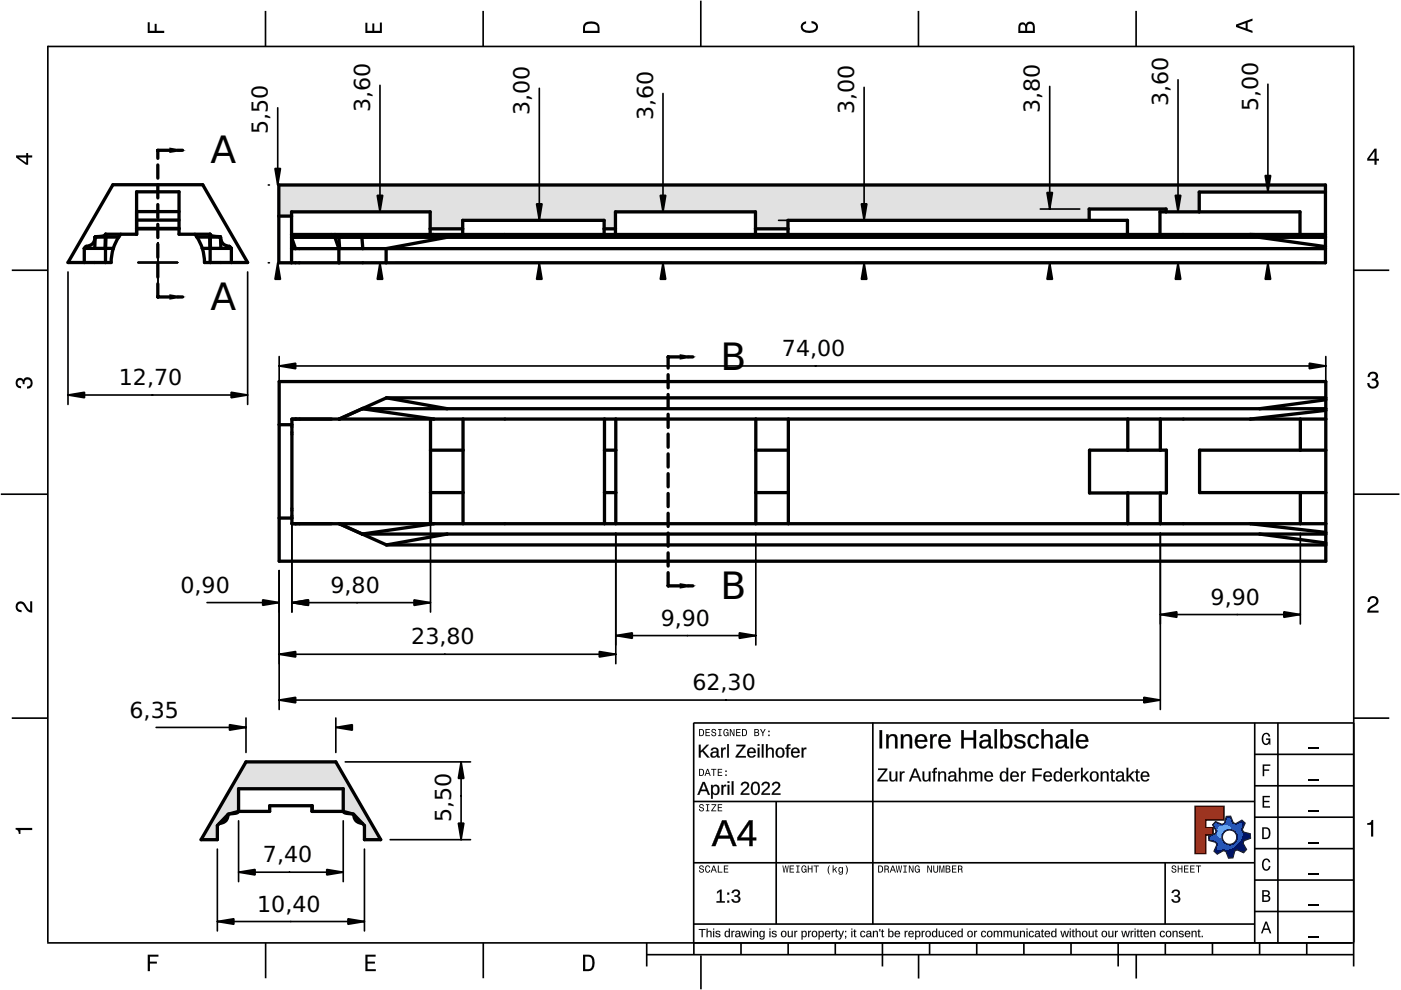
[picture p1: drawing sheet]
<svg xmlns="http://www.w3.org/2000/svg" width="297mm" height="210mm" viewBox="0 0 297 210" stroke-linecap="round" stroke-linejoin="round" font-family="sans-serif">
<defs><g id="words">
<g font-size="8">
<text x="44.6" y="34.7">A</text>
<text x="44.6" y="65.8">A</text>
<text x="152.8" y="78.5">B</text>
<text x="152.8" y="127">B</text>
</g>
<g font-size="4.7">
<text x="78.5" y="23.7" transform="rotate(-90 78.5 23.7)">3,60</text>
<text x="220.5" y="23.9" transform="rotate(-90 220.5 23.9)">3,80</text>
<text x="247.7" y="22.5" transform="rotate(-90 247.7 22.5)">3,60</text>
<text x="266.7" y="23.5" transform="rotate(-90 266.7 23.5)">5,00</text>
<text x="56.8" y="28.5" transform="rotate(-90 56.8 28.5)">5,50</text>
<text x="112.2" y="24.3" transform="rotate(-90 112.2 24.3)">3,00</text>
<text x="138.5" y="25.5" transform="rotate(-90 138.5 25.5)">3,60</text>
<text x="181.1" y="24.1" transform="rotate(-90 181.1 24.1)">3,00</text>
<text x="165.8" y="75.5">74,00</text>
<text x="25.2" y="81.7">12,70</text>
<text x="38.3" y="125.7">0,90</text>
<text x="70.1" y="125.7">9,80</text>
<text x="256.7" y="128.2">9,90</text>
<text x="87.2" y="136.6">23,80</text>
<text x="140.1" y="132.7">9,90</text>
<text x="146.8" y="146.3">62,30</text>
<text x="27.5" y="152.1">6,35</text>
<text x="95.7" y="174.3" transform="rotate(-90 95.7 174.3)">5,50</text>
<text x="55.8" y="182.8">7,40</text>
<text x="54.5" y="193.3">10,40</text>
</g>
</g></defs>
<g fill="none" stroke="#000" stroke-width=".35">
<path d="M10.1 9.7v190.1M10.1 9.9h277M56.3 2.3v7.5M102.4 2.3v7.5M148.6 .1v9.8M194.7 2.3v7.5M240.9 2.3v7.5M287 9.7v195.2M2.5 57.3h7.5M287.1 57.3h7.4M.2 104.8h10M287 104.8h9.7"/>
<path d="M2.5 152.3h7.5M147 153.3h140.1M147.1 153.3v49.1M185.1 153.2v42.8M266 159.9h21M266 153.3v46.7M270.9 153.3v46.7M287.1 152.3h7.4M147 169.9h119M164.6 169.9v26M266 179.9h21M266 173.3h21"/>
<path d="M266 166.6h21M10 199.9h277.1M56.3 199.9v7.5M102.5 199.9v7.5M137.1 199.9v5M147 195.9h119M147 182.9h119M157.1 199.9v2.5M167.1 199.9v2.5M177.1 199.9v2.5M187.1 199.9v5M197.1 199.9v2.5"/>
<path d="M207.1 199.9v2.5M217.1 199.9v2.5M227.1 199.9v2.5M237.1 199.9v5M247 182.9v13M247.1 199.9v2.5M257.1 199.9v2.5M266 193.3h21M266 186.6h21M267.1 199.9v2.5M277.1 199.9v2.5M137.1 202.4h150"/>
<path d="M148.6 202.6v7.2M194.8 202.4v5.1M240.9 202.4v5.1"/>
</g>
<g fill="#000">
<path d="M31.3 4.7h.4v1.8h1.1v-1.4h.4v1.4h1.6v.5h-3.5z" fill-rule="evenodd"/>
<path d="M77.5 4.8h.4v1.7h1v-1.5h.5v1.5h1.1v-1.7h.5v2.2h-3.5z" fill-rule="evenodd"/>
<path d="M124.1 4.9a2.19 2.19 0 0 0-.5 2.1h3.5v-1.2a1.42 1.42 0 0 0-1.7-1.3zM124.3 5.2a2.14 2.14 0 0 1 2.3 .3l.1 1h-2.7l.1-1z" fill-rule="evenodd"/>
<path d="M170.1 4.9l.8-.4v.5a.7 .7 0 0 0-.7 .5 .7 .7 0 0 0 .3 .8 1.69 1.69 0 0 0 2.5-.6 .9 .9 0 0 0-.9-.8v-.5a1.24 1.24 0 0 1 1.3 1.1 1.24 1.24 0 0 1-1 1.4 2.22 2.22 0 0 1-2.5-.7l-.1-.5z" fill-rule="evenodd"/>
<path d="M216.1 5l-.2 .8v1.2h3.5v-1.3a.98 .98 0 0 0-.7-1.1 .98 .98 0 0 0-1.2 .6 .84 .84 0 0 0-1.4-.2zM216.4 5.3a.54 .54 0 0 1 .7-.1 .54 .54 0 0 1 .3 .6v.7h-1.1zM217.9 5.2a.62 .62 0 0 1 .7-.1 .62 .62 0 0 1 .4 .6v.8h-1.2z" fill-rule="evenodd"/>
<path d="M262.1 5.2v.5l3.5 1.3v-.5l-1.1-.3v-1.4l1.1-.4v-.5zM262.6 5.5l1.5-.6v1.1z" fill-rule="evenodd"/>
<path d="M3.4 32.9v.5l2.1 1.5h.5v-1.5h.8v-.5h-.8v-.5h-.4v.5zM4 33.4h1.6v1.1z" fill-rule="evenodd"/>
<path d="M291.4 31.5l-1.5 2.1v.5h1.5v.8h.5v-.8h.5v-.4h-.5v-2.2zM291.4 32.1v1.6h-1.1z" fill-rule="evenodd"/>
<path d="M3.6 80.4a.86 .86 0 0 1 1.4 .1 1.06 1.06 0 0 1 1.2-.5 1.06 1.06 0 0 1 .7 1.2 1.1 1.1 0 0 1-1.2 1.2v-.4a.71 .71 0 0 0 .8-1 .71 .71 0 0 0-1.3-.1v.6h-.4a.61 .61 0 0 0-.3-.8 .61 .61 0 0 0-.8 .2 .61 .61 0 0 0 .2 .8l.6 .2v.4a1.15 1.15 0 0 1-1.2-.6 1.15 1.15 0 0 1 .3-1.3z" fill-rule="evenodd"/>
<path d="M290.3 79.1a1.08 1.08 0 0 1 1.3-.2 1.08 1.08 0 0 1 .5 1.3l-.4 .2a1.06 1.06 0 0 1 .6 1.3 1.06 1.06 0 0 1-1.2 .7 1.1 1.1 0 0 1-1.2-1.2h.4a.71 .71 0 0 0 1 .8 .71 .71 0 0 0 .1-1.3h-.6v-.4a.61 .61 0 0 0 .8-.3 .61 .61 0 0 0-.2-.8 .61 .61 0 0 0-.8 .2l-.2 .5h-.4z" fill-rule="evenodd"/>
<path d="M3.6 127.8a1.22 1.22 0 0 1 2 .7l.4 .6 .4 .3v-1.9h.4v2.4a1.8 1.8 0 0 1-1.7-1.4 .71 .71 0 0 0-.9-.5 .71 .71 0 0 0-.5 .8 .71 .71 0 0 0 .9 .6v.4a1.18 1.18 0 0 1-1.2-.6 1.18 1.18 0 0 1 .2-1.4z" fill-rule="evenodd"/>
<path d="M290.3 126.7a1.18 1.18 0 0 1 1.9 .3 1.18 1.18 0 0 1-1 1.7l-.5 .3-.3 .5h1.9v.4h-2.4a1.8 1.8 0 0 1 1.4-1.7 .71 .71 0 0 0 .5-.9 .71 .71 0 0 0-.9-.5 .71 .71 0 0 0-.5 .8h-.4z" fill-rule="evenodd"/>
<path d="M148.2 154.6v1.5h.5a.77 .77 0 0 0 .6-.8 .77 .77 0 0 0-.6-.7zM148.4 154.8a.58 .58 0 0 1 .7 .5 .58 .58 0 0 1-.7 .6zM149.6 154.6v1.5h.9v-.2h-.7v-.5h.6v-.2h-.6v-.4h.7v-.2zM151 154.7a.53 .53 0 0 0 0 .6 .53 .53 0 0 0 .6 .2 .32 .32 0 0 1-.3 .5 .32 .32 0 0 1-.3-.4h-.2a.5 .5 0 0 0 .7 .5 .5 .5 0 0 0 .1-.8l-.4-.1a.28 .28 0 0 1-.1-.4 .28 .28 0 0 1 .4-.1 .28 .28 0 0 1 .1 .3h.2a.51 .51 0 0 0-.3-.4 .51 .51 0 0 0-.5 .1zM152.3 154.6v.2h.2v1.1h-.2v.2h.7v-.2h-.3v-1.1h.3v-.2zM153.5 154.7a.81 .81 0 0 0 .5 1.4l.3-.2 .2 .2v-.8h-.6v.1h.4l-.2 .5a.6 .6 0 0 1-.5-.6 .6 .6 0 0 1 .4-.6l.2 .3h.2l-.1-.3a.53 .53 0 0 0-.8 0zM154.7 154.6v1.5h.2v-1.3l.6 1.3h.2v-1.5h-.2v1.2l-.5-1.2zM156.1 154.6v1.5h.9v-.2h-.7v-.5h.6v-.2h-.6v-.4h.7v-.2zM157.3 154.6v1.5h.5a.77 .77 0 0 0 .6-.8 .77 .77 0 0 0-.6-.7zM157.5 154.8a.58 .58 0 0 1 .7 .5 .58 .58 0 0 1-.7 .6zM159.9 154.6v1.5h.6a.42 .42 0 0 0 .5-.3 .42 .42 0 0 0-.3-.5l.2-.2-.1-.4zM160.1 154.8h.3a.23 .23 0 0 1 .3 .2 .23 .23 0 0 1-.3 .2h-.3zM160.1 155.4h.4a.26 .26 0 0 1 .3 .2 .26 .26 0 0 1-.3 .3h-.4zM161.1 154.6l.5 .9v.6h.2v-.6l.5-.9h-.2l-.4 .7-.3-.7zM162.9 155.8v.3h.3v-.3zM162.9 154.9v.3h.3v-.3z" fill-rule="evenodd"/>
<path d="M267.8 155.7a.85 .85 0 0 1 .9-.3 .85 .85 0 0 1 .6 .8h-.3l-.1-.3a.49 .49 0 0 0-.4-.3 .49 .49 0 0 0-.5 .3 1.2 1.2 0 0 0 .4 1.8 .66 .66 0 0 0 .6-.8h-.6v-.3h.9v1.3h-.1l-.1-.3-.3 .3a.85 .85 0 0 1-1.2-.7v-1.1z" fill-rule="evenodd"/>
<path d="M3.3 175.5h3.5v.5h-2.5v.8h-.3a.77 .77 0 0 0-.7-.9z" fill-rule="evenodd"/>
<path d="M148.4 170.6a.53 .53 0 0 0 0 .6 .53 .53 0 0 0 .6 .2 .32 .32 0 0 1-.3 .5 .32 .32 0 0 1-.3-.4h-.2a.5 .5 0 0 0 .7 .6 .5 .5 0 0 0 .1-.9l-.4-.1a.28 .28 0 0 1-.1-.4 .28 .28 0 0 1 .4-.1 .28 .28 0 0 1 .1 .4h.2a.51 .51 0 0 0-.3-.5 .51 .51 0 0 0-.5 .1zM149.7 170.5v.2h.2v1.1h-.2v.2h.7v-.2h-.3v-1.1h.3v-.2zM150.8 170.5v.2h.8l-.8 1.3h1.1v-.2h-.9l.9-1.3zM152.2 170.5v1.5h.9v-.2h-.7v-.5h.6v-.2h-.6v-.4h.7v-.2z" fill-rule="evenodd"/>
<path d="M148.2 163v1.5h.5a.77 .77 0 0 0 .6-.7 .77 .77 0 0 0-.6-.8zM148.4 163.2a.57 .57 0 0 1 .7 .6 .57 .57 0 0 1-.7 .5zM149.9 163l-.5 1.5h.2l.1-.4h.6l.2 .4h.2l-.6-1.5zM150 163.2l.3 .7h-.5zM150.8 163v.2h.4v1.3h.2v-1.3h.5v-.2zM152.2 163v1.5h.9v-.2h-.7v-.5h.6v-.2h-.6v-.4h.7v-.2zM153.8 164.2v.3h.3v-.3zM153.8 163.4v.3h.3v-.3z" fill-rule="evenodd"/>
<path d="M253.4 171h6.1v2.8h-3.9v1.7h1.6v1.5h-1.6v4h-2.2z" fill-rule="evenodd"/>
<path d="M257.7 174.3l-.5 .6 .7 1.3-.2 .6-1.4 .5v.9l1.5 .4 .3 .5-.7 1.4 .7 .5 1.3-.7 .6 .2 .5 1.4 .9-.1 .3-1.4 .6-.3 1.4 .6 .5-.6-.7-1.3 .2-.6 1.4-.5-.1-.9-1.4-.4-.3-.5 .6-1.4-.6-.6-1.3 .8-.6-.2-.5-1.4h-.9l-.4 1.5-.5 .2zM259.1 177.5a1.6 1.6 0 0 1 3.2 0 1.6 1.6 0 0 1-3.2 0z" fill-rule="evenodd"/>
<path d="M267.7 168.7h1.5v.3h-1.2v.8h1.1v.3h-1.1v.8h1.3v.3h-1.6z" fill-rule="evenodd"/>
<path d="M267.7 162.1h1.6v.3h-1.3v.7h1.1v.3h-1.1v1.2h-.3z" fill-rule="evenodd"/>
<path d="M267.6 175.4v2.5h.8a1.37 1.37 0 0 0 .7-2.2 1.56 1.56 0 0 0-1.5-.3zM267.9 175.7a.98 .98 0 0 1 1.2 .7 .98 .98 0 0 1-.7 1.2h-.5z" fill-rule="evenodd"/>
<path d="M289.9 174.5a.77 .77 0 0 0 .9-.6h.4v3.5h-.5v-2.5h-.8z" fill-rule="evenodd"/>
<path d="M148.4 183.6a.53 .53 0 0 0 0 .6 .53 .53 0 0 0 .6 .2 .32 .32 0 0 1-.3 .5 .32 .32 0 0 1-.3-.4h-.2a.5 .5 0 0 0 .7 .6 .5 .5 0 0 0 .1-.9l-.4-.1a.28 .28 0 0 1-.1-.4 .28 .28 0 0 1 .4-.1 .28 .28 0 0 1 .1 .4h.2a.51 .51 0 0 0-.3-.5 .51 .51 0 0 0-.5 .1zM149.6 183.7l-.1 .2a.67 .67 0 0 0 .1 .9 .67 .67 0 0 0 .8 .1l.2-.4h-.2l-.2 .3a.6 .6 0 0 1-.5-.5 .6 .6 0 0 1 .4-.6l.3 .3h.2l-.2-.4a.5 .5 0 0 0-.8 .1zM151.2 183.5l-.5 1.5h.2l.1-.4h.6l.2 .4h.2l-.6-1.5zM151.3 183.7l.3 .7h-.5zM152.2 183.5v1.5h1v-.2h-.8v-1.3zM153.5 183.5v1.5h.9v-.2h-.7v-.5h.6v-.2h-.6v-.4h.7v-.2z" fill-rule="evenodd"/>
<path d="M165.9 183.5l.3 1.5h.1l.3-1.3 .2 1.3h.2l.2-1.5h-.1l-.2 1.3-.2-1.3h-.2l-.2 1.3-.2-1.3zM167.4 183.5v1.5h1v-.2h-.8v-.5h.7v-.2h-.7v-.4h.7v-.2zM168.8 183.5v.2h.3v1.1h-.3v.2h.7v-.2h-.2v-1.1h.2v-.2zM170.1 183.7a.82 .82 0 0 0 .5 1.3l.3-.2 .1 .2v-.8h-.5v.2h.3l-.2 .4a.6 .6 0 0 1-.5-.5 .6 .6 0 0 1 .5-.6l.2 .3h.2l-.2-.4a.53 .53 0 0 0-.7 .1zM171.3 183.5v1.5h.2v-.7h.6v.7h.2v-1.5h-.2v.6h-.6v-.6zM172.5 183.5v.2h.5v1.3h.2v-1.3h.4v-.2zM175.8 183.5a1.35 1.35 0 0 0 .2 1.9 1.84 1.84 0 0 1 0-1.9zM176.5 183.5v1.5h.2v-.4l.2-.2 .4 .6h.2l-.4-.7 .4-.5h-.2l-.6 .6v-.9zM177.9 184a.59 .59 0 0 0-.2 .7 .59 .59 0 0 0 .7 .3l.1-.2a.31 .31 0 0 1-.1 .5 .31 .31 0 0 1-.4-.2h-.2a.47 .47 0 0 0 .5 .4 .47 .47 0 0 0 .4-.5v-1.2h-.2v.2l-.3-.2zM178 184.1l.1-.1a.42 .42 0 0 1 .4 .4 .42 .42 0 0 1-.4 .5l-.1-.3zM179.3 183.5a1.85 1.85 0 0 1 0 1.9 1.22 1.22 0 0 0 0-1.9z" fill-rule="evenodd"/>
<path d="M186.2 183.5v1.5h.5a.77 .77 0 0 0 .6-.7 .77 .77 0 0 0-.6-.8zM186.4 183.7a.58 .58 0 0 1 .6 .6 .58 .58 0 0 1-.6 .5zM187.5 183.5v1.5h.2v-.6a.45 .45 0 0 1 .5 .1 .45 .45 0 0 1 .1 .5h.2l-.2-.7a.42 .42 0 0 0 .1-.5 .42 .42 0 0 0-.4-.3zM187.7 183.7h.2a.26 .26 0 0 1 .4 .3 .26 .26 0 0 1-.4 .2h-.2zM189.2 183.5l-.6 1.5h.2l.2-.4h.6l.1 .4h.2l-.5-1.5zM189.3 183.7l.2 .7h-.4zM189.9 183.5l.3 1.5h.2l.2-1.3 .2 1.3h.2l.3-1.5h-.2l-.2 1.3-.2-1.3h-.2l-.2 1.3-.2-1.3zM191.5 183.5v.2h.3v1.1h-.3v.2h.8v-.2h-.3v-1.1h.3v-.2zM192.7 183.5v1.5h.2v-1.2l.5 1.2h.3v-1.5h-.2v1.2l-.6-1.2zM194.1 183.7a.81 .81 0 0 0 .5 1.3l.3-.2 .1 .2v-.8h-.5v.2h.3l-.2 .4a.6 .6 0 0 1-.5-.5 .6 .6 0 0 1 .5-.6l.2 .3h.2l-.2-.4a.53 .53 0 0 0-.7 .1zM196.6 183.5v1.5h.2v-1.2l.6 1.2h.2v-1.5h-.2v1.2l-.6-1.2zM197.9 183.5v.9a.52 .52 0 0 0 .5 .6 .52 .52 0 0 0 .5-.6v-.9h-.2v.9a.33 .33 0 0 1-.3 .5 .33 .33 0 0 1-.3-.5v-.9zM199.2 183.5v1.5h.1v-1.4l.3 1.4h.2l.3-1.4v1.4h.1v-1.5h-.2l-.3 1.3-.3-1.3zM200.5 183.5v1.5h.6a.42 .42 0 0 0 .4-.3 .42 .42 0 0 0-.2-.5l.2-.2-.1-.4zM200.7 183.7h.3a.23 .23 0 0 1 .3 .2 .23 .23 0 0 1-.3 .2h-.3zM200.7 184.3h.3a.26 .26 0 0 1 .3 .3 .26 .26 0 0 1-.3 .2h-.3zM201.8 183.5v1.5h1v-.2h-.8v-.5h.7v-.2h-.7v-.4h.8v-.2zM203.1 183.5v1.5h.2v-.6a.45 .45 0 0 1 .5 .1 .45 .45 0 0 1 .1 .5h.2l-.2-.7a.42 .42 0 0 0 .1-.5 .42 .42 0 0 0-.4-.3zM203.3 183.7h.3a.26 .26 0 0 1 .3 .3 .26 .26 0 0 1-.4 .2h-.2z" fill-rule="evenodd"/>
<path d="M248.5 183.6a.53 .53 0 0 0 0 .6 .53 .53 0 0 0 .6 .2 .32 .32 0 0 1-.2 .5 .32 .32 0 0 1-.3-.4h-.2a.5 .5 0 0 0 .6 .6 .5 .5 0 0 0 .2-.9l-.4-.1a.28 .28 0 0 1-.1-.4 .28 .28 0 0 1 .3-.1 .28 .28 0 0 1 .2 .4h.2a.51 .51 0 0 0-.3-.5 .51 .51 0 0 0-.6 .1zM249.7 183.5v1.5h.2v-.7h.6v.7h.2v-1.5h-.2v.6h-.6v-.6zM251 183.5v1.5h1v-.2h-.8v-.5h.7v-.2h-.7v-.4h.8v-.2zM252.3 183.5v1.5h1v-.2h-.8v-.5h.7v-.2h-.7v-.4h.8v-.2zM253.5 183.5v.2h.5v1.3h.2v-1.3h.5v-.2z" fill-rule="evenodd"/>
<path d="M268.3 195.4l-1 2.5h.4l.2-.7h1l.3 .7h.3l-.9-2.5zM268.4 195.8l.4 1.1h-.7z" fill-rule="evenodd"/>
<path d="M267.6 188.7v2.5h1a.7 .7 0 0 0 .7-.5 .7 .7 0 0 0-.4-.8 .61 .61 0 0 0 .3-.8 .61 .61 0 0 0-.7-.4zM267.9 189h.6a.38 .38 0 0 1 .4 .4 .38 .38 0 0 1-.5 .4h-.5zM267.9 190.1h.6a.44 .44 0 0 1 .5 .4 .44 .44 0 0 1-.5 .4h-.6z" fill-rule="evenodd"/>
<path d="M267.8 182.3a.85 .85 0 0 1 .9-.3 .85 .85 0 0 1 .6 .8h-.3l-.1-.2a.47 .47 0 0 0-.4-.3 .47 .47 0 0 0-.4 .3 1.21 1.21 0 0 0 .4 1.7 .64 .64 0 0 0 .5-.7h.4a.89 .89 0 0 1-.8 1 .89 .89 0 0 1-1-.7v-1.1z" fill-rule="evenodd"/>
<path d="M31.3 202.4h2.3v.4h-1.8v1.1h1.5v.4h-1.5v1.6h-.5z" fill-rule="evenodd"/>
<path d="M77.5 202.4h2.1v.4h-1.7v1.1h1.6v.4h-1.6v1.2h1.8v.4h-2.2z" fill-rule="evenodd"/>
<path d="M123.6 202.4v3.5h1.2a1.42 1.42 0 0 0 1.3-1.7 1.38 1.38 0 0 0-1.3-1.8zM124.1 202.8l1 .1a1.89 1.89 0 0 1 0 2.5l-1 .1z" fill-rule="evenodd"/>
</g>
<path d="M277.3 158.6h2.2M277.3 178.6h2.2M277.3 172h2.2M277.3 165.3h2.2M277.3 198.6h2.2M277.3 192h2.2M277.3 185.3h2.2" fill="none" stroke="#000" stroke-width=".25"/>
<g fill="#000">
<path d="M248.7 188.8a.82 .82 0 0 1 1.1-.1 .82 .82 0 0 1 .2 1.1l-.4 .2a.73 .73 0 0 1 .7 .8 .73 .73 0 0 1-1 .6l-.8-.3-.1-.4 .3-.1a.57 .57 0 0 0 .7 .5 .57 .57 0 0 0 .4-.7l-.2-.2-.6-.1v-.3a.53 .53 0 0 0 .8-.2 .53 .53 0 0 0-.4-.7 .53 .53 0 0 0-.6 .4h-.4z"/>
<path d="M186.5 154.8h.5v3.9h-.5zM186.5 154.8v3.9h.5v-3.9zM187.9 155.7h.5v.5a1 1 0 0 1 1.1-.5 1 1 0 0 1 .8 1v2h-.6v-1.9a.69 .69 0 0 0-.7-.8 .69 .69 0 0 0-.6 .9v1.8h-.5zM187.9 155.7v3h.5v-1.8a.73 .73 0 0 1 .6-.9 .73 .73 0 0 1 .8 .8v1.9h.5l-.1-2a1 1 0 0 0-.7-1 1 1 0 0 0-1.1 .5v-.5zM191 155.7h.5v.5a1 1 0 0 1 1.1-.5 1 1 0 0 1 .8 1v2h-.5v-1.9a.69 .69 0 0 0-.8-.8 .69 .69 0 0 0-.6 .9v1.8h-.5zM191 155.7v3h.5v-1.8a.73 .73 0 0 1 .6-.9 .73 .73 0 0 1 .8 .8v1.9h.5l-.1-2a1 1 0 0 0-.7-1 1 1 0 0 0-1.1 .5v-.5zM194.3 156a1.35 1.35 0 0 1 1.7-.2 1.35 1.35 0 0 1 .6 1.5h-2.1a.85 .85 0 0 0 .6 1 .85 .85 0 0 0 1-.4l.5 .1a1.42 1.42 0 0 1-1.9 .6 1.42 1.42 0 0 1-.7-1.8zM194.3 156.1a1.54 1.54 0 0 0-.2 1.8 1.54 1.54 0 0 0 1.6 .7l.8-.6-.4-.1a.76 .76 0 0 1-1 .4l-.5-.4-.1-.6h2.1a1.32 1.32 0 0 0-.7-1.5 1.32 1.32 0 0 0-1.6 .3zM194.7 156.3l-.2 .6h1.6a.77 .77 0 0 0-.5-.8 .77 .77 0 0 0-.9 .2zM194.7 156.2a.81 .81 0 0 1 1-.1 .81 .81 0 0 1 .4 .8h-1.6zM197.2 155.7h.5v.6a.66 .66 0 0 1 .9-.6v.5a.71 .71 0 0 0-.7 .1 .71 .71 0 0 0-.2 .8v1.6h-.5zM197.2 155.7v3h.5v-1.6a.74 .74 0 0 1 .1-.8 .74 .74 0 0 1 .8-.2v-.4a.76 .76 0 0 0-.9 .6v-.6zM199.3 156a1.35 1.35 0 0 1 1.6-.2 1.35 1.35 0 0 1 .7 1.5h-2.1a.85 .85 0 0 0 .5 1 .85 .85 0 0 0 1.1-.4l.4 .1a1.42 1.42 0 0 1-1.8 .6 1.42 1.42 0 0 1-.8-1.8zM199.3 156.1a1.54 1.54 0 0 0-.2 1.8 1.54 1.54 0 0 0 1.6 .7l.8-.6-.5-.1a.76 .76 0 0 1-1 .4l-.5-.4-.1-.6h2.1a1.32 1.32 0 0 0-.6-1.5 1.32 1.32 0 0 0-1.6 .3zM199.7 156.3l-.2 .6h1.5a.77 .77 0 0 0-.4-.8 .77 .77 0 0 0-.9 .2zM199.7 156.2a.81 .81 0 0 1 .9-.1 .81 .81 0 0 1 .5 .8h-1.7zM203.8 154.8h.6v1.6h2v-1.6h.6v3.9h-.6v-1.8h-2.1l.1 1.8h-.6zM203.8 154.8v3.9h.5v-1.9h2.1v1.9h.5v-3.9h-.5v1.7h-2.1v-1.7zM208.1 155.8a1.2 1.2 0 0 1 1.2-.2 1.2 1.2 0 0 1 .8 1v1.5l.1 .2h.3v.3a.61 .61 0 0 1-.6 .1 .61 .61 0 0 1-.3-.6 1.02 1.02 0 0 1-1.3 .7 1.02 1.02 0 0 1-.7-1.3 1.02 1.02 0 0 1 1.3-.7l.6 .1a.66 .66 0 0 0-.4-.8 .66 .66 0 0 0-.8 .4h-.6zM208.1 155.9l-.3 .5 .5 .1a.62 .62 0 0 1 .4-.5 .62 .62 0 0 1 .6 .1l.2 .2 .1 .6h-.7a.96 .96 0 0 0-1.2 .5 .96 .96 0 0 0 .4 1.3 .96 .96 0 0 0 1.3-.4l.2-.2a.57 .57 0 0 0 .3 .5 .57 .57 0 0 0 .6 0v-.3l-.3 .1-.2-.3v-1.5a1.14 1.14 0 0 0-.7-.9 1.14 1.14 0 0 0-1.2 .2zM208.4 157.4a.59 .59 0 0 0 .1 .9 .59 .59 0 0 0 .8-.3l.3-.8zM208.3 157.3l1.3-.1a.88 .88 0 0 1-.4 1 .88 .88 0 0 1-1.1-.1v-.5zM210.8 154.6h.6v4.1h-.6zM210.9 154.6v4.1h.5v-4.1zM212.1 154.6h.5v1.6a1.03 1.03 0 0 1 1.8-.2 2.17 2.17 0 0 1-.5 2.7 .97 .97 0 0 1-1.3-.5v.5h-.5zM212.1 154.6v4.1h.5v-.5a1.03 1.03 0 0 0 1.1 .5 1.03 1.03 0 0 0 .8-1l.1-.5a1.12 1.12 0 0 0-.6-1.4 1.12 1.12 0 0 0-1.4 .4v-1.6zM213 156.2a1.55 1.55 0 0 0 .1 2.1h.5a1.56 1.56 0 0 0 0-2.2zM212.9 156.1a.83 .83 0 0 1 1 .1 .83 .83 0 0 1 .2 1 .82 .82 0 0 1-.3 1 .82 .82 0 0 1-1-.1l-.2-1.3zM215.4 155.8a1.29 1.29 0 0 1 2 .6l-.5 .1a.75 .75 0 0 0-1.3-.1 1.56 1.56 0 0 0 1.4 .7 .9 .9 0 0 1 .4 1.2 .9 .9 0 0 1-1.2 .4 .98 .98 0 0 1-1.2-.8h.4a.85 .85 0 0 0 1.5 0l-.1-.3-.7-.3a.86 .86 0 0 1-.9-.5 .86 .86 0 0 1 .2-1zM215.4 155.9a.82 .82 0 0 0-.2 .9 .82 .82 0 0 0 .9 .5 .64 .64 0 0 1 .7 .2 .64 .64 0 0 1 .1 .7 .99 .99 0 0 1-1.5-.3l-.4 .1a1.39 1.39 0 0 0 2.4 .1 .92 .92 0 0 0-1-1.1v-.1a.52 .52 0 0 1-.7-.2 .52 .52 0 0 1 .2-.7h.5l.3 .1 .2 .3h.5a1.28 1.28 0 0 0-2-.5zM218.2 156a1.23 1.23 0 0 1 2.1 .6h-.5a.67 .67 0 0 0-.8-.5 .67 .67 0 0 0-.6 .7v.4a.79 .79 0 0 0 .2 .9 .79 .79 0 0 0 .9 .1l.3-.5 .5 .1a1.07 1.07 0 0 1-1.5 .9 1.7 1.7 0 0 1-.6-2.7zM218.2 156.1a1.58 1.58 0 0 0 .9 2.6l.6-.1 .4-.3 .2-.5-.5-.1a.71 .71 0 0 1-.8 .7 .71 .71 0 0 1-.6-.9v-.3a.79 .79 0 0 1 .3-1.1 .79 .79 0 0 1 1 .3l.1 .2 .5-.1a1.18 1.18 0 0 0-2.1-.4zM220.8 154.6h.5v1.6a1 1 0 0 1 1.1-.5 1 1 0 0 1 .8 1v2h-.5v-1.9a.68 .68 0 0 0-.8-.8 .68 .68 0 0 0-.6 .9v1.8h-.5zM220.8 154.6v4.1h.5v-1.8a.73 .73 0 0 1 .6-.9 .73 .73 0 0 1 .8 .8v1.9h.5l-.1-2a1 1 0 0 0-.7-1 1 1 0 0 0-1.1 .5v-1.6zM224.2 155.8a1.2 1.2 0 0 1 1.3-.2 1.2 1.2 0 0 1 .7 1v1.5l.2 .2h.3v.3a.61 .61 0 0 1-.7 .1 .61 .61 0 0 1-.3-.6 1.02 1.02 0 0 1-1.3 .7 1.02 1.02 0 0 1-.6-1.3 1.02 1.02 0 0 1 1.2-.7l.7 .1a.66 .66 0 0 0-.5-.8 .66 .66 0 0 0-.8 .4h-.5zM224.3 155.9l-.4 .5 .5 .1a.62 .62 0 0 1 .4-.5 .62 .62 0 0 1 .6 .1l.3 .2v.6h-.7a.96 .96 0 0 0-1.2 .5 .96 .96 0 0 0 .5 1.3 .96 .96 0 0 0 1.3-.4l.2-.2a.57 .57 0 0 0 .2 .5 .57 .57 0 0 0 .6 0v-.3l-.3 .1-.1-.3v-1.5a1.14 1.14 0 0 0-.7-.9 1.14 1.14 0 0 0-1.2 .2zM224.5 157.4a.59 .59 0 0 0 .1 .9 .59 .59 0 0 0 .9-.3l.2-.8zM224.5 157.3l1.2-.1a.88 .88 0 0 1-.3 1 .88 .88 0 0 1-1.1-.1v-.5zM227 154.6h.5v4.1h-.5zM227 154.6v4.1h.5v-4.1zM228.4 156a1.35 1.35 0 0 1 1.7-.2 1.35 1.35 0 0 1 .6 1.5h-2a.85 .85 0 0 0 .5 1 .85 .85 0 0 0 1-.4l.5 .1a1.42 1.42 0 0 1-1.9 .6 1.42 1.42 0 0 1-.7-1.8zM228.5 156.1a1.54 1.54 0 0 0-.3 1.8 1.54 1.54 0 0 0 1.7 .7l.8-.6-.5-.1a.76 .76 0 0 1-1 .4l-.5-.4-.1-.6h2.1a1.32 1.32 0 0 0-.6-1.5 1.32 1.32 0 0 0-1.6 .3zM228.9 156.3l-.3 .6h1.6a.77 .77 0 0 0-.4-.8 .77 .77 0 0 0-.9 .2zM228.8 156.2a.81 .81 0 0 1 1-.1 .81 .81 0 0 1 .4 .8h-1.6z"/>
<path d="M186.5 154.8h.5v3.9h-.5zM187.9 155.7h.5v.5a1 1 0 0 1 1.1-.5 1 1 0 0 1 .8 1v2h-.5v-1.9a.71 .71 0 0 0-.8-.8 .71 .71 0 0 0-.6 .9v1.8h-.5zM191 155.7h.5v.5a1 1 0 0 1 1.1-.5 1 1 0 0 1 .8 1v2h-.5v-1.9a.71 .71 0 0 0-.8-.8 .71 .71 0 0 0-.6 .9v1.8h-.5zM194.3 156a1.34 1.34 0 0 1 1.6-.2 1.34 1.34 0 0 1 .7 1.5h-2.1a.86 .86 0 0 0 .5 1 .86 .86 0 0 0 1.1-.4l.4 .1a1.4 1.4 0 0 1-1.8 .6 1.4 1.4 0 0 1-.7-1.8zM194.7 156.3l-.2 .6h1.6a.8 .8 0 0 0-.5-.8 .8 .8 0 0 0-.9 .2zM197.2 155.7h.5v.6a.71 .71 0 0 1 .9-.6v.4a.74 .74 0 0 0-.7 .2 .74 .74 0 0 0-.2 .8v1.6h-.5zM199.3 156a1.34 1.34 0 0 1 1.6-.2 1.34 1.34 0 0 1 .7 1.5h-2.1a.86 .86 0 0 0 .5 1 .86 .86 0 0 0 1-.4l.5 .1a1.4 1.4 0 0 1-1.8 .6 1.4 1.4 0 0 1-.7-1.8zM199.7 156.3l-.2 .6h1.6a.8 .8 0 0 0-.5-.8 .8 .8 0 0 0-.9 .2zM203.8 154.8h.5v1.6h2.1v-1.6h.5v3.9h-.5v-1.8h-2.1v1.8h-.5zM208.1 155.9a1.17 1.17 0 0 1 1.2-.3 1.17 1.17 0 0 1 .8 1v1.5l.1 .2h.3v.3a.59 .59 0 0 1-.6 .1 .59 .59 0 0 1-.3-.6 1 1 0 0 1-1.2 .6 1 1 0 0 1-.7-1.1l.4-.6 1.5-.1a.67 .67 0 0 0-.5-.9 .67 .67 0 0 0-.8 .5l-.5-.1zM208.3 157.4a.62 .62 0 0 0 .1 .9 .62 .62 0 0 0 1-.3l.2-.8zM210.9 154.6h.5v4.1h-.5zM212.1 154.6h.5v1.6a1.13 1.13 0 0 1 1.4-.4 1.13 1.13 0 0 1 .6 1.4 1.15 1.15 0 0 1-.5 1.3 1.15 1.15 0 0 1-1.4-.1l-.1-.2v.5h-.5zM212.9 156.2a1.57 1.57 0 0 0 .2 2.1h.5a1.58 1.58 0 0 0 0-2.2zM215.4 155.9a1.34 1.34 0 0 1 2 .5h-.5a.76 .76 0 0 0-1.3 0 1.56 1.56 0 0 0 1.4 .7 .87 .87 0 0 1 .4 1.2 .87 .87 0 0 1-1.2 .4l-.6-.1-.4-.2-.2-.4 .4-.1a.86 .86 0 0 0 1.6 0 1.99 1.99 0 0 0-1.5-.8l-.4-.6zM218.2 156a1.2 1.2 0 0 1 2.1 .5l-.5 .1a.69 .69 0 0 0-.8-.6 .69 .69 0 0 0-.6 .8v.4a.79 .79 0 0 0 .2 1 .79 .79 0 0 0 1.1-.1l.1-.4 .5 .1a1.24 1.24 0 0 1-1.5 .9 1.24 1.24 0 0 1-.9-1.5zM220.8 154.6h.5v1.6a1 1 0 0 1 1.1-.5 1 1 0 0 1 .8 1v2h-.5v-1.9a.71 .71 0 0 0-.8-.8 .71 .71 0 0 0-.6 .9v1.8h-.5zM224.3 155.9a1.17 1.17 0 0 1 1.2-.3 1.17 1.17 0 0 1 .7 1v1.5l.1 .2h.3v.3a.59 .59 0 0 1-.6 .1 .59 .59 0 0 1-.3-.6 1 1 0 0 1-1.2 .6 1 1 0 0 1-.7-1.1l.4-.6 1.5-.1a.67 .67 0 0 0-.5-.9 .67 .67 0 0 0-.8 .5l-.5-.1zM224.5 157.4a.62 .62 0 0 0 .1 .9 .62 .62 0 0 0 .9-.3l.2-.8zM227 154.6h.5v4.1h-.5zM228.5 156a1.34 1.34 0 0 1 1.6-.2 1.34 1.34 0 0 1 .6 1.5h-2.1a.86 .86 0 0 0 .6 1 .86 .86 0 0 0 1-.4l.5 .1a1.4 1.4 0 0 1-1.9 .6 1.4 1.4 0 0 1-.7-1.8zM228.9 156.3l-.3 .6h1.6a.8 .8 0 0 0-.4-.8 .8 .8 0 0 0-.9 .2z"/>
<path d="M148.2 157.9h.4v1.4l1.2-1.4h.5l-1.2 1.2 1.4 1.5h-.5l-1.1-1.3-.4 .3 .1 1h-.4zM148.2 157.9v2.7h.3v-1l.4-.3 1.1 1.3h.4l-1.3-1.5 1.2-1.2h-.5l-1.3 1.4v-1.4zM151 158.6a.84 .84 0 0 1 .8-.1 .84 .84 0 0 1 .6 .7v1l.3 .1v.3a.44 .44 0 0 1-.7-.4 .72 .72 0 0 1-.9 .5 .72 .72 0 0 1-.5-.9 .72 .72 0 0 1 .9-.5h.4a.45 .45 0 0 0-.3-.5 .45 .45 0 0 0-.5 .3h-.4zM151 158.7l-.3 .4h.3a.49 .49 0 0 1 .7-.4 .49 .49 0 0 1 .3 .7h-.5a.67 .67 0 0 0-.8 .5 .67 .67 0 0 0 .5 .8 .67 .67 0 0 0 .8-.5l.2 .4h.4v-.2h-.2l-.1-.2v-1a.79 .79 0 0 0-.5-.7 .79 .79 0 0 0-.8 .2zM151.1 159.7a.4 .4 0 0 0 .1 .7 .4 .4 0 0 0 .6-.2l.2-.6zM151.1 159.7l.9-.1a.61 .61 0 0 1-.3 .7 .61 .61 0 0 1-.7-.1zM152.9 158.5h.3v.5a.46 .46 0 0 1 .7-.5v.4a.49 .49 0 0 0-.5 .1 .49 .49 0 0 0-.1 .5v1.1h-.4zM152.9 158.5v2.1h.3v-1.1a.51 .51 0 0 1 .1-.5 .51 .51 0 0 1 .6-.2v-.3a.51 .51 0 0 0-.6 .5l-.1-.5zM154.2 157.8h.4v2.8h-.4zM154.2 157.8v2.8h.3v-2.8zM156.1 157.9h2v.3l-1.7 2.1h1.8v.3h-2.2v-.3l1.6-2.1h-1.5zM156.1 157.9v.3h1.6l-1.7 2.1v.3h2.1v-.3h-1.8l1.7-2.1v-.3zM158.6 158.8a.95 .95 0 0 1 1.2-.2 .95 .95 0 0 1 .4 1.1l-1.4-.1a.59 .59 0 0 0 .4 .7 .59 .59 0 0 0 .7-.3l.3 .1a1.01 1.01 0 0 1-1.3 .5 1.01 1.01 0 0 1-.5-1.4zM158.7 158.8a1.05 1.05 0 0 0-.2 1.4 1.05 1.05 0 0 0 1.4 .3l.3-.3-.3-.1a.62 .62 0 0 1-.8 .3 .62 .62 0 0 1-.3-.8h1.4a.91 .91 0 0 0-.4-1 .91 .91 0 0 0-1.1 .2zM159 158.9l-.2 .5h1.1l-.4-.6zM158.9 158.9a.57 .57 0 0 1 .7-.1 .57 .57 0 0 1 .3 .6h-1.2zM160.6 157.8h.4v.3h-.4zM160.7 157.8v.3h.3v-.3zM160.6 158.5h.4v2.1h-.4zM160.7 158.5v2.1h.3v-2.1zM161.5 157.8h.4v2.8h-.4zM161.5 157.8v2.8h.4v-2.8zM162.4 157.8h.4l-.1 1.1a.7 .7 0 0 1 .9-.4 .7 .7 0 0 1 .5 .7v1.4h-.4v-1.3a.47 .47 0 0 0-.5-.5 .47 .47 0 0 0-.4 .6v1.2h-.4zM162.4 157.8v2.8h.4l-.1-1.2a.52 .52 0 0 1 .5-.7 .52 .52 0 0 1 .5 .6v1.3h.4l-.1-1.4a.7 .7 0 0 0-.5-.6 .7 .7 0 0 0-.8 .3l.1-1.1zM164.8 158.7a1.01 1.01 0 0 1 1.2 0 1.01 1.01 0 0 1 .3 1.2 .99 .99 0 0 1-1.3 .7 .99 .99 0 0 1-.5-1.4zM164.7 158.8a1.06 1.06 0 0 0-.2 1.2 1.06 1.06 0 0 0 1.1 .6 1.05 1.05 0 0 0 .7-1.3 1.05 1.05 0 0 0-1.3-.7zM165.1 158.9a.92 .92 0 0 0 .3 1.5 .84 .84 0 0 0 .5-.8 .84 .84 0 0 0-.5-.8zM165.1 158.8a.62 .62 0 0 1 .7 .1 .62 .62 0 0 1 .2 .7 .63 .63 0 0 1-.6 .8 .63 .63 0 0 1-.6-.8zM166.9 157.9l.7-.1v.3l-.4 .1v.3h.4v.3h-.4v1.8h-.4v-1.8h-.3v-.3h.3zM167 157.9l-.2 .7-.3-.1v.3h.3v1.8h.4l-.1-1.8h.5v-.3l-.4 .1a.33 .33 0 0 1-.1-.4 .33 .33 0 0 1 .5-.1v-.3zM167.9 158.8a.95 .95 0 0 1 1.2-.2 .95 .95 0 0 1 .4 1.1l-1.4-.1a.59 .59 0 0 0 .4 .7 .59 .59 0 0 0 .7-.3l.3 .1a1.01 1.01 0 0 1-1.3 .5 1.01 1.01 0 0 1-.5-1.4zM168 158.8a1.05 1.05 0 0 0-.1 1.4 1.05 1.05 0 0 0 1.3 .3l.3-.3-.3-.1a.62 .62 0 0 1-.8 .3 .62 .62 0 0 1-.3-.8h1.4a.91 .91 0 0 0-.4-1 .91 .91 0 0 0-1.1 .2zM168.3 158.9l-.2 .5h1.1l-.4-.6zM168.2 158.9a.57 .57 0 0 1 .7-.1 .57 .57 0 0 1 .3 .6h-1.2zM169.9 158.5h.4v.5a.46 .46 0 0 1 .7-.5v.4a.49 .49 0 0 0-.6 .1 .49 .49 0 0 0 0 .5v1.1h-.4zM170 158.5v2.1h.3v-1.1a.51 .51 0 0 1 .1-.5 .51 .51 0 0 1 .5-.2v-.3a.51 .51 0 0 0-.6 .5v-.5z"/>
<path d="M148.2 157.9h.3v1.4l1.3-1.4h.5l-1.2 1.2 1.3 1.5h-.4l-1.1-1.3-.4 .3v1h-.3zM151 158.6a.82 .82 0 0 1 .8-.1 .82 .82 0 0 1 .5 .7v1l.3 .2v.2h-.4l-.2-.4a.7 .7 0 0 1-.9 .5 .7 .7 0 0 1-.5-.9 .7 .7 0 0 1 .9-.4l.5-.1a.47 .47 0 0 0-.3-.5 .47 .47 0 0 0-.6 .3h-.4zM151.1 159.7a.43 .43 0 0 0 0 .7 .43 .43 0 0 0 .7-.2l.2-.6zM152.9 158.5h.3v.5l.2-.4 .5-.1v.3l-.4 .1-.2 .2-.1 1.5h-.3zM154.2 157.8h.3v2.8h-.3zM156.1 157.9h1.9v.3l-1.6 2.1h1.7v.3h-2.1v-.3l1.6-2.1h-1.5zM158.7 158.8a.94 .94 0 0 1 1.1-.2 .94 .94 0 0 1 .4 1h-1.4a.6 .6 0 0 0 .3 .8 .6 .6 0 0 0 .8-.3l.3 .1a.98 .98 0 0 1-1.3 .3 .98 .98 0 0 1-.5-1.3zM158.9 158.9l-.1 .5h1.1a.55 .55 0 0 0-.3-.6 .55 .55 0 0 0-.7 .1zM160.7 157.8h.3v.3h-.3zM160.7 158.5h.3v2.1h-.3zM161.5 157.8h.4v2.8h-.4zM162.4 157.8h.4l-.1 1.1a.69 .69 0 0 1 .8-.4 .69 .69 0 0 1 .6 .7v1.4h-.4v-1.3a.49 .49 0 0 0-.5-.5 .49 .49 0 0 0-.4 .6v1.2h-.4zM164.8 158.7a.99 .99 0 0 1 1.2 0 .99 .99 0 0 1 .3 1.2 .97 .97 0 0 1-1.3 .7 .97 .97 0 0 1-.5-1.4zM165.1 158.8a.94 .94 0 0 0 .3 1.6 .87 .87 0 0 0 .5-.8 .87 .87 0 0 0-.5-.8zM166.9 157.9l.7-.1v.3l-.4 .1v.3h.4v.3h-.4v1.8h-.4v-1.8h-.3v-.3h.3zM168 158.8a.94 .94 0 0 1 1.1-.2 .94 .94 0 0 1 .4 1h-1.4a.6 .6 0 0 0 .3 .8 .6 .6 0 0 0 .8-.3l.3 .1a.98 .98 0 0 1-1.3 .3 .98 .98 0 0 1-.5-1.3zM168.2 158.9l-.1 .5h1.1a.55 .55 0 0 0-.3-.6 .55 .55 0 0 0-.7 .1zM170 158.5h.3v.5l.2-.4 .4-.1v.3l-.3 .1-.2 .2-.1 1.5h-.3z"/>
<path d="M149 165.8h.4l1.1 2.7h-.4l-.3-.8h-1.2l-.3 .8h-.5zM149 165.8l-1.1 2.7h.4l.2-.8h1.3l.3 .8h.4l-1.1-2.7zM149.2 166.1l-.5 1.3h1zM149.2 166l.5 1.5h-1.1zM150.7 166.4h.4v.4a.73 .73 0 0 1 .7-.5 .73 .73 0 0 1 .7 .5v.3a.94 .94 0 0 1-.1 1.2 .94 .94 0 0 1-1.2 .1l-.1-.2v1.2h-.4zM150.8 166.4v2.9h.3v-1.1a.73 .73 0 0 0 .8 .3 .73 .73 0 0 0 .6-.6v-.4a.79 .79 0 0 0-.4-1 .79 .79 0 0 0-1 .3v-.4zM151.4 166.8a1.09 1.09 0 0 0 .1 1.5 .77 .77 0 0 0 .6-1.3l-.2-.3zM151.3 166.7a.59 .59 0 0 1 .7 .1 .59 .59 0 0 1 .2 .7 .6 .6 0 0 1-.5 .8 .6 .6 0 0 1-.6-.8zM152.9 166.4h.4v.5a.46 .46 0 0 1 .7-.5v.4a.49 .49 0 0 0-.6 .1 .49 .49 0 0 0-.1 .5v1.1h-.4zM153 166.4v2.1h.3v-1.1a.52 .52 0 0 1 .1-.5 .52 .52 0 0 1 .5-.2v-.3a.51 .51 0 0 0-.6 .5v-.5zM154.2 165.6h.5v.4h-.5zM154.3 165.7v.3h.3v-.3zM154.2 166.4h.5v2.1h-.5zM154.3 166.4v2.1h.3v-2.1zM155.1 165.6h.4v2.9h-.4zM155.2 165.7v2.8h.3v-2.8zM157.3 165.9a.91 .91 0 0 1 1.5 .2 .91 .91 0 0 1-.6 1.3l-.8 .8h1.5v.3h-1.9l.2-.5 .5-.6a.78 .78 0 0 0 .5-1.3l-.6 .1-.1 .3h-.5zM157.4 166l-.3 .5h.3a.54 .54 0 0 1 .8-.4 .54 .54 0 0 1 .1 .9l-1 .9-.2 .6h1.8v-.3l-1.5 .1 .4-.6a1.23 1.23 0 0 0 .8-1.7l-.6-.2zM159.6 165.9a1.04 1.04 0 0 1 1.2 .1 1.04 1.04 0 0 1 .3 1.2 1.02 1.02 0 0 1-.4 1.2 1.02 1.02 0 0 1-1.3-.2 2.25 2.25 0 0 1 .2-2.3zM159.6 165.9a1.86 1.86 0 0 0 .3 2.6 1.04 1.04 0 0 0 1.2-1.3 1.01 1.01 0 0 0-.3-1.1 1.01 1.01 0 0 0-1.2-.2zM159.8 166.2a1.83 1.83 0 0 0 .2 2h.3a1.66 1.66 0 0 0 0-2.1zM159.8 166.1l.6-.1a1.68 1.68 0 0 1 0 2.3h-.4a1.72 1.72 0 0 1-.2-2.2zM161.7 165.9a.91 .91 0 0 1 1.4 .2 .91 .91 0 0 1-.5 1.3l-.8 .8h1.5v.3h-1.9l.2-.5 .5-.6a.78 .78 0 0 0 .5-1.3l-.6 .1-.2 .3h-.4zM161.8 166l-.3 .5h.3a.54 .54 0 0 1 .8-.4 .54 .54 0 0 1 .1 .9l-1 .9-.2 .6h1.8v-.3l-1.5 .1 .4-.6a1.23 1.23 0 0 0 .8-1.7l-.6-.2zM163.9 165.9a.91 .91 0 0 1 1.4 .2 .91 .91 0 0 1-.5 1.3l-.8 .8h1.5v.3h-1.9l.2-.5 .5-.6a.78 .78 0 0 0 .5-1.3l-.6 .1-.2 .3h-.4zM164 166l-.3 .5h.3a.54 .54 0 0 1 .8-.4 .54 .54 0 0 1 .1 .9l-1 .9-.3 .6h1.8v-.3l-1.4 .1 .4-.6a1.23 1.23 0 0 0 .8-1.7l-.6-.2z"/>
<path d="M149 165.8h.4l1.1 2.7h-.4l-.3-.8h-1.2l-.3 .8h-.4zM149.2 166.1l-.5 1.3h1zM150.8 166.4h.3v.4a.8 .8 0 0 1 1-.3 .8 .8 0 0 1 .4 1 .84 .84 0 0 1-1 1l-.4-.3v1.1h-.3zM151.4 166.7a1.12 1.12 0 0 0 .1 1.6 .69 .69 0 0 0 .7-.3 .69 .69 0 0 0 0-.8l-.2-.5zM153 166.4h.3v.5l.2-.4 .4-.1v.3l-.3 .1-.2 .2-.1 1.5h-.3zM154.3 165.7h.3v.3h-.3zM154.3 166.4h.3v2.1h-.3zM155.2 165.7h.3v2.8h-.3zM157.4 166a.88 .88 0 0 1 1.3 .1 .88 .88 0 0 1-.5 1.3l-.8 .8h1.5v.3h-1.8a3.7 3.7 0 0 1 1.3-1.7 .52 .52 0 0 0-.3-.8 .52 .52 0 0 0-.7 .5h-.3zM159.6 165.9a1.02 1.02 0 0 1 1.2 .1 1.02 1.02 0 0 1 .3 1.2 1.04 1.04 0 0 1-.3 1.1 1.04 1.04 0 0 1-1.2 .1 2.07 2.07 0 0 1 0-2.5zM159.8 166.2a1.84 1.84 0 0 0 .2 2h.3a1.67 1.67 0 0 0 .1-2.1zM161.7 166a.88 .88 0 0 1 1.4 .1 .88 .88 0 0 1-.5 1.3l-.8 .8h1.5v.3h-1.8a3.7 3.7 0 0 1 1.3-1.7 .52 .52 0 0 0-.3-.8 .52 .52 0 0 0-.7 .5h-.3zM163.9 166a.88 .88 0 0 1 1.4 .1 .88 .88 0 0 1-.5 1.3l-.8 .8h1.4v.3h-1.8a3.7 3.7 0 0 1 1.4-1.7 .52 .52 0 0 0-.3-.8 .52 .52 0 0 0-.7 .5h-.3z"/>
<path d="M153.1 173.9h.9l2.2 5.5h-.8l-.6-1.6h-2.5l-.6 1.6h-.9zM153.1 173.9l-2.2 5.5h.8l.6-1.7h2.5l.6 1.7h.7l-2.1-5.5zM153.5 174.5l-1 2.7h2zM153.5 174.4l1.1 2.9h-2.1zM158.8 173.9h.8v3.7h.8v.6l-.8-.1v1.3h-.7v-1.3l-2.6 .1v-.6zM158.8 173.9l-2.5 3.7v.5h2.6v1.3h.7l-.1-1.3h.8v-.5h-.8l.1-3.7zM158.9 174.7l-1.9 2.9h1.9zM158.9 174.7v2.9h-2z"/>
<path d="M153.1 173.9h.9l2.1 5.5h-.7l-.6-1.6h-2.5l-.6 1.6h-.8zM153.5 174.5l-1 2.7h2zM158.8 173.9h.8v3.7h.7v.5h-.7v1.3h-.7v-1.3h-2.6v-.5zM158.9 174.7l-1.9 2.9h1.9z"/>
<path d="M186.2 162.9h1.9v.3l-1.6 2.2h1.7v.3h-2.2v-.3l1.7-2.2h-1.5zM188.6 163.6h.3v1.3a.5 .5 0 0 0 .6 .5 .5 .5 0 0 0 .4-.6v-1.2h.3l.1 2.1h-.4v-.4a.7 .7 0 0 1-.8 .4 .7 .7 0 0 1-.5-.7zM190.8 163.6h.3v.4l.2-.4h.5v.3h-.4l-.2 .3-.1 1.5h-.3zM193.8 162.9h.5l1 2.8h-.3l-.3-.8h-1.3l-.3 .8h-.4zM194 163.2l-.5 1.4h1zM195.6 163.6h.4v1.3a.5 .5 0 0 0 .5 .5 .5 .5 0 0 0 .4-.6v-1.2h.4v2.1h-.3l-.1-.4a.7 .7 0 0 1-.8 .4 .7 .7 0 0 1-.5-.7zM198 162.9l.6-.1v.3l-.3 .1-.1 .4h.4v.2h-.4v1.9h-.3v-1.9h-.3v-.2h.3zM198.9 163.6h.3v.3a.7 .7 0 0 1 .9-.3 .7 .7 0 0 1 .5 .7v1.4h-.4v-1.4a.5 .5 0 0 0-.5-.5 .5 .5 0 0 0-.4 .7v1.2h-.4zM201.4 163.7a.83 .83 0 0 1 .8-.2 .83 .83 0 0 1 .5 .7v1.1l.3 .1v.3h-.4l-.2-.4a.7 .7 0 0 1-.9 .4 .7 .7 0 0 1-.5-.8 .7 .7 0 0 1 .9-.5h.5a.47 .47 0 0 0-.4-.6 .47 .47 0 0 0-.5 .3h-.4zM201.5 164.8a.43 .43 0 0 0 0 .6 .43 .43 0 0 0 .7-.1l.2-.7zM203.3 162.8h.4l-.1 1.1a.7 .7 0 0 1 .8-.3 .7 .7 0 0 1 .6 .7v1.4h-.4v-1.4a.5 .5 0 0 0-.5-.5 .5 .5 0 0 0-.4 .6v1.3h-.4zM205.5 163.6h.3v.3a.64 .64 0 0 1 .6-.4 .64 .64 0 0 1 .6 .4 .64 .64 0 0 1 .8-.4 .64 .64 0 0 1 .5 .8v1.4h-.4v-1.6a.46 .46 0 0 0-.6-.2 .46 .46 0 0 0-.2 .6v1.2h-.4v-1.6a.46 .46 0 0 0-.6-.2 .46 .46 0 0 0-.2 .6v1.2h-.4zM208.9 163.8a.95 .95 0 0 1 1.2-.2 .95 .95 0 0 1 .4 1.1h-1.4a.61 .61 0 0 0 .3 .7 .61 .61 0 0 0 .8-.3l.3 .1a1 1 0 0 1-1.3 .4 1 1 0 0 1-.5-1.3zM209.2 164l-.1 .4h1.1a.56 .56 0 0 0-.3-.6 .56 .56 0 0 0-.7 .2zM212.2 163.8a.75 .75 0 0 1 1.2 .1v-1.1h.3l.1 2.9h-.4v-.4a.8 .8 0 0 1-1 .3 .8 .8 0 0 1-.4-1zM212.6 163.9a1 1 0 0 0 .2 1.5 .88 .88 0 0 0 .6-.8 .88 .88 0 0 0-.6-.8zM214.4 163.8a.95 .95 0 0 1 1.2-.2 .95 .95 0 0 1 .4 1.1h-1.5a.61 .61 0 0 0 .4 .7 .61 .61 0 0 0 .8-.3l.3 .1a1 1 0 0 1-1.3 .4 1 1 0 0 1-.5-1.3zM214.7 164l-.2 .4h1.2a.56 .56 0 0 0-.3-.6 .56 .56 0 0 0-.7 .2zM216.5 163.6h.3v.4l.2-.4h.5v.3h-.4l-.2 .3-.1 1.5h-.3zM218.9 162.9h2v.3h-1.6v1.1h1.5v.3h-1.5v1.1h-.4zM221.4 163.8a.95 .95 0 0 1 1.2-.2 .95 .95 0 0 1 .5 1.1h-1.5a.61 .61 0 0 0 .3 .7 .61 .61 0 0 0 .8-.3l.3 .1a1 1 0 0 1-1.3 .4 1 1 0 0 1-.5-1.3zM221.7 164l-.1 .4h1.1a.56 .56 0 0 0-.3-.6 .56 .56 0 0 0-.7 .2zM223.6 163.8a.75 .75 0 0 1 1.2 .1v-1.1h.4v2.9h-.4v-.4a.8 .8 0 0 1-1 .3 .8 .8 0 0 1-.4-1zM224 163.9a1 1 0 0 0 .3 1.5 .88 .88 0 0 0 .5-.8 .88 .88 0 0 0-.5-.8zM225.8 163.8a.95 .95 0 0 1 1.2-.2 .95 .95 0 0 1 .4 1.1h-1.4a.61 .61 0 0 0 .3 .7 .61 .61 0 0 0 .8-.3l.3 .1a1 1 0 0 1-1.3 .4 1 1 0 0 1-.5-1.3zM226.1 164l-.1 .4h1.1a.56 .56 0 0 0-.3-.6 .56 .56 0 0 0-.7 .2zM227.9 163.6h.3v.4l.2-.4h.5v.3h-.4l-.2 .3-.1 1.5h-.3zM229.2 162.8h.3v1.8l1-1h.4l-.9 .9 .9 1.2h-.4l-.7-1-.3 .2v.8h-.3zM231.4 163.7a1 1 0 0 1 1.3 0 1 1 0 0 1 .2 1.3 .98 .98 0 0 1-1.3 .6 .98 .98 0 0 1-.5-1.4zM231.7 163.9a.96 .96 0 0 0 .3 1.5 .88 .88 0 0 0 .6-.8 .88 .88 0 0 0-.6-.8zM233.4 163.6h.3v.3a.7 .7 0 0 1 .8-.3 .7 .7 0 0 1 .5 .7v1.4h-.3v-1.4a.5 .5 0 0 0-.6-.5 .5 .5 0 0 0-.4 .7v1.2h-.3zM235.7 163.1h.3v.5h.3v.2h-.3v1.3l.1 .3h.3v.2h-.6l-.1-.1-.1-1.7h-.2v-.2h.2zM236.9 163.7a.83 .83 0 0 1 .9-.2 .83 .83 0 0 1 .5 .7v1.1l.3 .1v.3h-.4l-.3-.4a.7 .7 0 0 1-.8 .4 .7 .7 0 0 1-.5-.8 .7 .7 0 0 1 .9-.5h.4a.47 .47 0 0 0-.3-.6 .47 .47 0 0 0-.6 .3h-.3zM237.1 164.8a.43 .43 0 0 0 0 .6 .43 .43 0 0 0 .7-.1l.1-.7zM238.9 162.8h.3v1.8l.9-1h.4l-.8 .9 .9 1.2h-.4l-.7-1-.3 .2v.8h-.3zM241 163.1h.2v.5h.4v.2h-.4v1.3l.1 .3h.3v.2h-.5l-.2-.1v-1.7h-.3v-.2h.3zM242.1 163.8a.95 .95 0 0 1 1.1-.2 .95 .95 0 0 1 .5 1.1h-1.5a.61 .61 0 0 0 .4 .7 .61 .61 0 0 0 .7-.3l.3 .1a1 1 0 0 1-1.3 .4 1 1 0 0 1-.4-1.3zM242.4 164l-.2 .4h1.1a.56 .56 0 0 0-.3-.6 .56 .56 0 0 0-.6 .2z"/>
<path d="M186.2 162.9h1.9v.3l-1.6 2.2 1.7-.1v.4h-2.2v-.3l1.7-2.1h-1.5zM186.2 162.9v.3h1.5l-1.7 2.2v.3h2.2v-.3h-1.8l1.7-2.2v-.3zM188.6 163.6h.4v1.3a.49 .49 0 0 0 .5 .6 .49 .49 0 0 0 .4-.7v-1.2h.4v2.1h-.4v-.4a.71 .71 0 0 1-.8 .4 .71 .71 0 0 1-.5-.7zM188.6 163.6v1.4a.7 .7 0 0 0 .5 .7 .7 .7 0 0 0 .8-.4v.4h.4l-.1-2.1h-.3v1.2a.52 .52 0 0 1-.4 .7 .52 .52 0 0 1-.6-.6v-1.3zM190.8 163.6h.3v.4a.47 .47 0 0 1 .7-.4v.3a.5 .5 0 0 0-.5 .1 .5 .5 0 0 0-.1 .6v1.1h-.4zM190.8 163.6v2.1h.3v-1.1a.52 .52 0 0 1 .1-.6 .52 .52 0 0 1 .6-.1v-.3a.5 .5 0 0 0-.6 .4l-.1-.4zM193.8 162.9h.5l1.1 2.8h-.4l-.3-.8h-1.3l-.3 .8h-.4zM193.8 162.9l-1.1 2.8h.4l.3-.9h1.3l.3 .9h.3l-1-2.8zM194 163.2l-.5 1.4h1zM194 163.2l.6 1.4h-1.1zM195.6 163.6h.4v1.3a.49 .49 0 0 0 .5 .6 .49 .49 0 0 0 .4-.7v-1.2h.4v2.1h-.4v-.4a.71 .71 0 0 1-.8 .4 .71 .71 0 0 1-.5-.7zM195.6 163.6v1.4a.7 .7 0 0 0 .6 .7 .7 .7 0 0 0 .8-.4v.4h.3v-2.1h-.4v1.2a.52 .52 0 0 1-.4 .7 .52 .52 0 0 1-.6-.6l.1-1.3zM198 162.9l.7-.1v.3l-.4 .1-.1 .4h.5v.3l-.5-.1 .1 1.9h-.4v-1.9l-.3 .1v-.3h.3zM198 162.9l-.1 .7h-.3v.2h.3v1.9h.3v-1.9h.4v-.2h-.4a.33 .33 0 0 1 0-.4 .33 .33 0 0 1 .4-.1v-.3zM198.9 163.6h.3l.1 .3a.71 .71 0 0 1 .8-.4 .71 .71 0 0 1 .5 .8v1.4h-.4v-1.4a.49 .49 0 0 0-.5-.5 .49 .49 0 0 0-.4 .7v1.2h-.4zM198.9 163.6v2.1h.4l-.1-1.2a.52 .52 0 0 1 .5-.7 .52 .52 0 0 1 .6 .5l-.1 1.4h.4v-1.4a.7 .7 0 0 0-.6-.7 .7 .7 0 0 0-.8 .4v-.4zM201.3 163.7a.85 .85 0 0 1 .9-.2 .85 .85 0 0 1 .5 .7l.1 1.1 .3 .1v.3a.45 .45 0 0 1-.7-.4 .72 .72 0 0 1-.9 .4 .72 .72 0 0 1-.5-.9 .72 .72 0 0 1 .9-.4h.5a.46 .46 0 0 0-.4-.6 .46 .46 0 0 0-.5 .4l-.4-.1zM201.4 163.7l-.3 .4h.3a.49 .49 0 0 1 .7-.3 .49 .49 0 0 1 .3 .6h-.5a.69 .69 0 0 0-.8 .5 .69 .69 0 0 0 .5 .9 .69 .69 0 0 0 .8-.6l.2 .4 .4 .1v-.3h-.2l-.1-.1v-1.1a.81 .81 0 0 0-.5-.7 .81 .81 0 0 0-.8 .2zM201.5 164.8a.41 .41 0 0 0 .1 .6 .41 .41 0 0 0 .6-.2l.2-.6zM201.5 164.7l.9-.1a.61 .61 0 0 1-.3 .7 .61 .61 0 0 1-.7-.1zM203.3 162.8h.4l-.1 1.1a.71 .71 0 0 1 .9-.4 .71 .71 0 0 1 .5 .8v1.4h-.4v-1.4a.48 .48 0 0 0-.5-.5 .48 .48 0 0 0-.4 .6v1.3h-.4zM203.3 162.8v2.9h.4l-.1-1.3a.51 .51 0 0 1 .5-.6 .51 .51 0 0 1 .5 .5v1.4h.4v-1.4a.71 .71 0 0 0-.6-.7 .71 .71 0 0 0-.8 .4l.1-1.2zM205.5 163.6h.3v.3a.64 .64 0 0 1 .6-.4 .64 .64 0 0 1 .6 .4 .65 .65 0 0 1 .8-.4 .65 .65 0 0 1 .5 .8v1.4h-.4v-1.6a.44 .44 0 0 0-.6-.2 .44 .44 0 0 0-.2 .6v1.2h-.4v-1.6a.44 .44 0 0 0-.6-.2 .44 .44 0 0 0-.2 .6v1.2h-.4zM205.5 163.6v2.1h.4l-.1-1.2a.48 .48 0 0 1 .4-.7 .48 .48 0 0 1 .5 .5v1.4h.4l-.1-1.2a.48 .48 0 0 1 .4-.7 .48 .48 0 0 1 .5 .5v1.4h.4l-.1-1.4a.65 .65 0 0 0-.4-.7 .65 .65 0 0 0-.8 .4 .65 .65 0 0 0-.6-.4 .65 .65 0 0 0-.6 .4v-.4zM208.9 163.8a.96 .96 0 0 1 1.2-.2 .96 .96 0 0 1 .4 1.1h-1.4a.6 .6 0 0 0 .4 .7 .6 .6 0 0 0 .7-.3l.3 .1a1.02 1.02 0 0 1-1.3 .4 1.02 1.02 0 0 1-.5-1.3zM208.9 163.8a1.08 1.08 0 0 0-.1 1.4 1.08 1.08 0 0 0 1.4 .4l.3-.4-.3-.1a.62 .62 0 0 1-.8 .3 .62 .62 0 0 1-.3-.7h1.4a.93 .93 0 0 0-.4-1.1 .93 .93 0 0 0-1.2 .2zM209.2 164l-.1 .4h1.1a.54 .54 0 0 0-.3-.5 .54 .54 0 0 0-.7 .1zM209.2 164a.57 .57 0 0 1 .7-.2 .57 .57 0 0 1 .3 .6h-1.2zM212.2 163.8a.76 .76 0 0 1 1.2 .1v-1.1h.4v2.9h-.4v-.4a.81 .81 0 0 1-1 .3 .81 .81 0 0 1-.4-1zM212.2 163.8l-.2 .8a.79 .79 0 0 0 .4 1 .79 .79 0 0 0 1-.3v.4h.4l-.1-2.9h-.3v1.1a.73 .73 0 0 0-1.2-.1zM212.6 163.9a1.3 1.3 0 0 0 0 1.5 .68 .68 0 0 0 .7-.3 .68 .68 0 0 0 .1-.8l-.3-.4zM212.5 163.9a.6 .6 0 0 1 .7 0 .6 .6 0 0 1 .2 .7 .6 .6 0 0 1-.5 .9 .6 .6 0 0 1-.6-.9zM214.4 163.8a.96 .96 0 0 1 1.2-.2 .96 .96 0 0 1 .4 1.1h-1.4a.6 .6 0 0 0 .3 .7 .6 .6 0 0 0 .8-.3l.3 .1a1.02 1.02 0 0 1-1.3 .4 1.02 1.02 0 0 1-.5-1.3zM214.4 163.8a1.08 1.08 0 0 0-.1 1.4 1.08 1.08 0 0 0 1.4 .4l.3-.4-.3-.1a.62 .62 0 0 1-.8 .3 .62 .62 0 0 1-.4-.7h1.5a.93 .93 0 0 0-.4-1.1 .93 .93 0 0 0-1.2 .2zM214.7 164l-.2 .4h1.2a.54 .54 0 0 0-.3-.5 .54 .54 0 0 0-.7 .1zM214.7 164a.57 .57 0 0 1 .7-.2 .57 .57 0 0 1 .3 .6h-1.2zM216.4 163.6h.4v.4a.47 .47 0 0 1 .7-.4v.3a.5 .5 0 0 0-.6 .1 .5 .5 0 0 0-.1 .6v1.1h-.3zM216.5 163.6v2.1h.3v-1.1a.52 .52 0 0 1 .1-.6 .52 .52 0 0 1 .6-.1v-.3a.5 .5 0 0 0-.7 .4v-.4zM218.9 162.9h2v.4l-1.6-.1v1.1l1.5-.1v.4h-1.5v1.1h-.4zM218.9 162.9v2.8h.4v-1.2l1.5 .1v-.3h-1.5v-1.1h1.6v-.3zM221.4 163.8a.96 .96 0 0 1 1.2-.2 .96 .96 0 0 1 .5 1.1h-1.5a.6 .6 0 0 0 .4 .7 .6 .6 0 0 0 .7-.3l.3 .1a1.02 1.02 0 0 1-1.3 .4 1.02 1.02 0 0 1-.5-1.3zM221.5 163.8a1.08 1.08 0 0 0-.2 1.4 1.08 1.08 0 0 0 1.4 .4l.3-.4-.3-.1a.62 .62 0 0 1-.8 .3 .62 .62 0 0 1-.3-.7h1.4a.93 .93 0 0 0-.4-1.1 .93 .93 0 0 0-1.1 .2zM221.7 164l-.1 .4h1.1a.54 .54 0 0 0-.3-.5 .54 .54 0 0 0-.7 .1zM221.7 164a.57 .57 0 0 1 .7-.2 .57 .57 0 0 1 .3 .6h-1.2zM223.6 163.8a.76 .76 0 0 1 1.2 .1v-1.1h.4v2.9h-.4v-.4a.81 .81 0 0 1-1 .3 .81 .81 0 0 1-.4-1zM223.6 163.8l-.2 .8a.79 .79 0 0 0 .4 1 .79 .79 0 0 0 1-.3v.4h.4v-2.9h-.4v1.1a.73 .73 0 0 0-1.2-.1zM224 163.9a1.3 1.3 0 0 0 0 1.5 .68 .68 0 0 0 .8-.3 .68 .68 0 0 0 0-.8l-.2-.4zM224 163.9a.6 .6 0 0 1 .7 0 .6 .6 0 0 1 .1 .7 .6 .6 0 0 1-.5 .9 .6 .6 0 0 1-.6-.9zM225.8 163.8a.96 .96 0 0 1 1.2-.2 .96 .96 0 0 1 .4 1.1h-1.4a.6 .6 0 0 0 .4 .7 .6 .6 0 0 0 .7-.3l.3 .1a1.02 1.02 0 0 1-1.3 .4 1.02 1.02 0 0 1-.5-1.3zM225.8 163.8a1.08 1.08 0 0 0-.1 1.4 1.08 1.08 0 0 0 1.4 .4l.3-.4-.3-.1a.62 .62 0 0 1-.8 .3 .62 .62 0 0 1-.3-.7h1.4a.93 .93 0 0 0-.4-1.1 .93 .93 0 0 0-1.2 .2zM226.1 164l-.1 .4h1.1a.54 .54 0 0 0-.3-.5 .54 .54 0 0 0-.7 .1zM226.1 164a.57 .57 0 0 1 .7-.2 .57 .57 0 0 1 .3 .6h-1.2zM227.9 163.6h.3v.4a.47 .47 0 0 1 .7-.4v.3a.5 .5 0 0 0-.5 .1 .5 .5 0 0 0-.1 .6v1.1h-.4zM227.9 163.6v2.1h.3v-1.1a.52 .52 0 0 1 .1-.6 .52 .52 0 0 1 .6-.1v-.3a.5 .5 0 0 0-.7 .4v-.4zM229.2 162.8h.4l-.1 1.8 1-1h.4l-.9 .9 1 1.2h-.5l-.7-1-.3 .2 .1 .8h-.4zM229.2 162.8v2.9h.3v-.8l.3-.2 .7 1h.4l-.9-1.2 .9-.9h-.4l-1 1v-1.8zM231.4 163.7a1.02 1.02 0 0 1 1.3 0 1.02 1.02 0 0 1 .2 1.3 1 1 0 0 1-1.3 .7 1 1 0 0 1-.5-1.5zM231.4 163.7a1.08 1.08 0 0 0-.3 1.4 1.08 1.08 0 0 0 1.4 .5 1.09 1.09 0 0 0 .4-1.3 1.09 1.09 0 0 0-1.2-.7zM231.7 163.9a.94 .94 0 0 0 .3 1.5 .87 .87 0 0 0 .6-.8 .87 .87 0 0 0-.6-.8zM231.7 163.9a.62 .62 0 0 1 .7 0 .62 .62 0 0 1 .2 .7 .63 .63 0 0 1-.6 .9 .63 .63 0 0 1-.6-.9zM233.3 163.6h.4v.3a.71 .71 0 0 1 .8-.4 .71 .71 0 0 1 .6 .8v1.4h-.4v-1.4a.49 .49 0 0 0-.6-.5 .49 .49 0 0 0-.4 .7v1.2h-.3zM233.4 163.6v2.1h.3v-1.2a.52 .52 0 0 1 .4-.7 .52 .52 0 0 1 .6 .5v1.4h.3v-1.4a.7 .7 0 0 0-.5-.7 .7 .7 0 0 0-.8 .4v-.4zM235.7 163.1h.3v.5h.4v.3h-.4v1.4l.4 .1v.3h-.6l-.2-.2v-1.7l-.3 .1v-.3h.3zM235.7 163.1l-.1 .5h-.2v.2h.2l.1 1.7 .1 .1h.6v-.2h-.3l-.2-.3v-1.3h.4v-.2h-.4l.1-.5zM236.9 163.7a.85 .85 0 0 1 .9-.2 .85 .85 0 0 1 .5 .7v1.1l.3 .1v.3a.45 .45 0 0 1-.7-.4 .72 .72 0 0 1-.9 .4 .72 .72 0 0 1-.4-.9 .72 .72 0 0 1 .9-.4h.4a.46 .46 0 0 0-.3-.6 .46 .46 0 0 0-.6 .4l-.4-.1zM236.9 163.7l-.2 .4h.3a.49 .49 0 0 1 .6-.3 .49 .49 0 0 1 .3 .6h-.4a.69 .69 0 0 0-.9 .5 .69 .69 0 0 0 .5 .9 .69 .69 0 0 0 .9-.6l.2 .4 .4 .1v-.3h-.2l-.1-.1v-1.1a.81 .81 0 0 0-.5-.7 .81 .81 0 0 0-.9 .2zM237.1 164.8a.41 .41 0 0 0 0 .6 .41 .41 0 0 0 .6-.2l.2-.6zM237.1 164.7l.8-.1a.61 .61 0 0 1-.2 .7 .61 .61 0 0 1-.8-.1zM238.8 162.8h.4v1.8l.9-1h.5l-.9 .9 .9 1.2h-.4l-.7-1-.3 .2v.8h-.4zM238.9 162.8v2.9h.3v-.8l.3-.2 .7 1h.4l-.9-1.2 .8-.9h-.4l-.9 1v-1.8zM241 163.1h.2v.5h.4v.3h-.4l.1 1.4 .4 .1-.1 .3h-.6l-.1-.2v-1.7l-.3 .1v-.3h.3zM241 163.1l-.1 .5h-.3v.2h.3v1.7l.2 .1h.5v-.2h-.3l-.1-.3v-1.3h.4v-.2h-.4v-.5zM242.1 163.8a.96 .96 0 0 1 1.1-.2 .96 .96 0 0 1 .5 1.1h-1.5a.6 .6 0 0 0 .4 .7 .6 .6 0 0 0 .7-.3l.4 .1a1.02 1.02 0 0 1-1.4 .4 1.02 1.02 0 0 1-.5-1.3zM242.1 163.8a1.08 1.08 0 0 0-.1 1.4 1.08 1.08 0 0 0 1.3 .4l.3-.4-.3-.1a.62 .62 0 0 1-.7 .3 .62 .62 0 0 1-.4-.7h1.5a.93 .93 0 0 0-.5-1.1 .93 .93 0 0 0-1.1 .2zM242.4 164l-.2 .4h1.1a.54 .54 0 0 0-.3-.5 .54 .54 0 0 0-.6 .1zM242.3 164a.57 .57 0 0 1 .7-.2 .57 .57 0 0 1 .3 .6h-1.1z"/>
<path d="M148.2 197h1.4v.2h-.6v1.5h-.2v-1.5h-.6zM149.8 196.9h.2v.7a.45 .45 0 0 1 .5-.2 .45 .45 0 0 1 .4 .4v.9h-.3v-.8a.32 .32 0 0 0-.3-.4 .32 .32 0 0 0-.3 .4v.8h-.2zM151.2 196.9h.2v.2h-.2zM151.2 197.4h.2v1.3h-.2zM151.8 197.4h.6l.3 .3h-.2a.28 .28 0 0 0-.3-.2 .28 .28 0 0 0-.2 .3l.5 .2a.36 .36 0 0 1 .2 .4 .36 .36 0 0 1-.3 .3l-.6-.1-.1-.2 .1-.1a.32 .32 0 0 0 .4 .3 .32 .32 0 0 0 .3-.4l-.2-.1a.44 .44 0 0 1-.5-.1 .44 .44 0 0 1 0-.6zM153.8 197.5l.3-.1 .4 .2v-.7h.2l.1 1.8h-.3v-.2a.5 .5 0 0 1-.6 .2 .5 .5 0 0 1-.3-.7zM153.9 197.6v.7l.1 .2a.49 .49 0 0 0 .5-.5 .49 .49 0 0 0-.5-.5zM155.1 197.4h.2v.2l.1-.2h.3v.2h-.2l-.2 .2v.9h-.2zM156 197.5l.4-.1a.42 .42 0 0 1 .5 .4v.6l.2 .3h-.2l-.2-.3a.45 .45 0 0 1-.5 .4 .45 .45 0 0 1-.3-.6 .45 .45 0 0 1 .5-.3h.3a.3 .3 0 0 0-.2-.4 .3 .3 0 0 0-.4 .2h-.2zM156.1 198.3a.32 .32 0 0 0 .6 0 .32 .32 0 0 0-.6 0zM157.1 197.4h.3l.2 1.1 .3-1.1h.3l.2 1.1 .3-1.1h.2l-.3 1.3h-.3l-.3-1.1-.2 1.1h-.3zM159.1 196.9h.2v.2h-.2zM159.1 197.4h.2v1.3h-.2zM159.7 197.4h.2v.2a.45 .45 0 0 1 .5-.2 .45 .45 0 0 1 .3 .4v.9h-.2v-.8a.32 .32 0 0 0-.4-.4 .32 .32 0 0 0-.2 .4v.8h-.2zM161.1 197.5l.4-.1 .4 .2v-.2h.2v1.3a.56 .56 0 0 1-.4 .5 .56 .56 0 0 1-.7-.3l.6 .1a.41 .41 0 0 0 .3-.6 .54 .54 0 0 1-.8 .2 .54 .54 0 0 1-.1-.8zM161.3 197.6l-.1 .7a.38 .38 0 0 0 .6 .2 .38 .38 0 0 0 .1-.6l-.3-.4zM163.1 196.9h.3v.2h-.3zM163.1 197.4h.3v1.3h-.3zM163.8 197.4h.5l.4 .3h-.2a.28 .28 0 0 0-.4-.2 .28 .28 0 0 0-.2 .3l.6 .2a.36 .36 0 0 1 .2 .4 .36 .36 0 0 1-.3 .3l-.6-.1-.2-.2 .2-.1a.32 .32 0 0 0 .4 .3 .32 .32 0 0 0 .2-.4l-.2-.1a.44 .44 0 0 1-.4-.1 .44 .44 0 0 1 0-.6zM165.7 197.5a.64 .64 0 0 1 .9 .1 .64 .64 0 0 1-.1 .9 .64 .64 0 0 1-.9-.1zM165.9 197.6l-.1 .7 .2 .2a.49 .49 0 0 0 .5-.5 .49 .49 0 0 0-.5-.5zM167 197.4h.2v.8a.32 .32 0 0 0 .4 .4 .32 .32 0 0 0 .3-.5v-.7h.2v1.3h-.2v-.2a.44 .44 0 0 1-.5 .2 .44 .44 0 0 1-.4-.4zM168.4 197.4h.2v.2l.2-.2h.2v.2h-.2l-.1 .2-.1 .9h-.2zM169.9 197.4h.2l.1 .2a.5 .5 0 0 1 .6-.2 .5 .5 0 0 1 .3 .6 .53 .53 0 0 1-.7 .7l-.2-.2v.7h-.3zM170.3 197.6a.49 .49 0 0 0-.2 .6 .49 .49 0 0 0 .7 .2v-.8zM171.3 197.4h.2l.1 .2 .1-.2h.3v.2h-.3l-.1 .2v.9h-.3zM172.2 197.5a.64 .64 0 0 1 1 .1 .64 .64 0 0 1-.1 .9 .64 .64 0 0 1-.9-.1zM172.4 197.6v.7l.1 .2a.49 .49 0 0 0 .6-.5 .49 .49 0 0 0-.6-.5zM173.5 197.4h.3v.2a.5 .5 0 0 1 .6-.2 .5 .5 0 0 1 .3 .6 .53 .53 0 0 1-.7 .7l-.2-.2v.7h-.2zM173.9 197.6a.49 .49 0 0 0-.1 .6 .49 .49 0 0 0 .6 .2v-.8zM175 197.5a.6 .6 0 0 1 .8-.1 .6 .6 0 0 1 .3 .7h-1a.38 .38 0 0 0 .3 .4 .38 .38 0 0 0 .4-.1h.2a.67 .67 0 0 1-1 .1 .67 .67 0 0 1 0-1zM175.2 197.6l-.1 .3h.7l-.2-.4zM176.3 197.4h.2l.1 .2 .1-.2h.3v.2h-.3l-.1 .2v.9h-.3zM177.3 197.1h.1v.3h.3v.1h-.3v.9l.3 .3-.5-.1v-1.1h-.2v-.1h.2zM177.7 197.4h.2l.4 1.1 .4-1.1h.2l-.5 1.3a.54 .54 0 0 1-.6 .5v-.2h.2l.2-.3zM179.2 198.4h.2l-.1 .6h-.1l.1-.3zM179.2 197.4h.2v.2h-.2zM180.5 196.9h.2v.2h-.2zM180.5 197.4h.2v1.3h-.2zM181.1 197.1h.2v.3h.2v.1h-.2v.9l.3 .3-.5-.1v-1.1h-.2v-.1h.2zM182.5 197.5l.6-.1 .3 .3-.2 .1-.1-.3a.46 .46 0 0 0-.6 .6 .46 .46 0 0 0 .7 .3l.3-.1a.61 .61 0 0 1-.9 .3 .61 .61 0 0 1-.2-.9zM183.8 197.5l.4-.1a.42 .42 0 0 1 .5 .4v.6l.2 .3h-.3l-.1-.3a.45 .45 0 0 1-.6 .4 .45 .45 0 0 1-.3-.6 .45 .45 0 0 1 .6-.3h.3a.3 .3 0 0 0-.2-.4 .3 .3 0 0 0-.4 .2h-.2zM183.9 198.3a.32 .32 0 0 0 .6 0 .32 .32 0 0 0-.6 0zM185.1 197.4h.2v.2a.45 .45 0 0 1 .5-.2 .45 .45 0 0 1 .3 .4v.9h-.2v-.8a.32 .32 0 0 0-.3-.4 .32 .32 0 0 0-.3 .4v.8h-.2zM186.4 197h.3l-.1 .5h-.1zM187 197.1h.2v.3h.2v.1h-.2v.9l.3 .3-.5-.1v-1.1h-.2v-.1h.2zM188.3 196.9h.3l-.1 .7a.5 .5 0 0 1 .7-.2 .5 .5 0 0 1 .3 .6 .54 .54 0 0 1-.7 .7l-.2-.2-.1 .2h-.2zM188.6 197.6v.7l.1 .2a.49 .49 0 0 0 .5-.5 .49 .49 0 0 0-.5-.4zM189.8 197.5a.6 .6 0 0 1 .7-.1 .6 .6 0 0 1 .3 .7h-.9a.38 .38 0 0 0 .2 .4 .38 .38 0 0 0 .5-.1h.2a.67 .67 0 0 1-1 .1 .67 .67 0 0 1 0-1zM190 197.6l-.1 .3h.7l-.2-.4zM191.8 197.4h.2v.2l.1-.2h.3v.2h-.2l-.1 .2-.1 .9h-.2zM192.7 197.5a.6 .6 0 0 1 .8-.1 .6 .6 0 0 1 .3 .7h-1a.38 .38 0 0 0 .2 .4 .38 .38 0 0 0 .5-.1h.2a.67 .67 0 0 1-1 .1 .67 .67 0 0 1 0-1zM192.9 197.6l-.1 .3h.7l-.2-.4zM194 197.4h.2v.2a.5 .5 0 0 1 .7-.2 .5 .5 0 0 1 .2 .6 .53 .53 0 0 1-.6 .7l-.3-.2v.7h-.2zM194.4 197.6a.49 .49 0 0 0-.2 .6 .49 .49 0 0 0 .6 .2v-.8zM195.4 197.4h.2v.2l.2-.2h.2v.2h-.2l-.1 .2-.1 .9h-.2zM196.3 197.5a.64 .64 0 0 1 .9 .1 .64 .64 0 0 1 0 .9 .64 .64 0 0 1-.9-.1zM196.5 197.6l-.1 .7 .2 .2a.49 .49 0 0 0 .5-.5 .49 .49 0 0 0-.5-.5zM197.7 197.5l.4-.1 .4 .2v-.7h.2v1.8h-.2v-.2a.5 .5 0 0 1-.7 .2 .5 .5 0 0 1-.2-.7zM197.9 197.6l-.1 .7 .2 .2a.49 .49 0 0 0 .5-.5 .49 .49 0 0 0-.5-.5zM199 197.4h.2v.8a.32 .32 0 0 0 .4 .4 .32 .32 0 0 0 .3-.5v-.7h.2v1.3h-.2v-.2a.44 .44 0 0 1-.5 .2 .44 .44 0 0 1-.4-.4zM200.5 197.5l.6-.1 .3 .3-.2 .1-.2-.3a.46 .46 0 0 0-.5 .6 .46 .46 0 0 0 .7 .3l.2-.1a.61 .61 0 0 1-.9 .3 .61 .61 0 0 1-.1-.9zM201.8 197.5a.6 .6 0 0 1 .7-.1 .6 .6 0 0 1 .3 .7h-1a.38 .38 0 0 0 .3 .4 .38 .38 0 0 0 .5-.1h.1a.67 .67 0 0 1-1 .1 .67 .67 0 0 1 .1-1zM201.9 197.6l-.1 .3h.8l-.3-.4zM203.1 197.5l.4-.1 .4 .2v-.7h.2v1.8h-.2v-.2a.5 .5 0 0 1-.7 .2 .5 .5 0 0 1-.2-.7zM203.3 197.6l-.1 .7 .2 .2a.49 .49 0 0 0 .5-.5 .49 .49 0 0 0-.5-.5zM205.2 197.5a.64 .64 0 0 1 .9 .1 .64 .64 0 0 1 0 .9 .64 .64 0 0 1-1-.1zM205.4 197.6l-.1 .7 .2 .2a.49 .49 0 0 0 .5-.5 .49 .49 0 0 0-.5-.5zM206.5 197.4h.2l.1 .2 .1-.2h.3v.2h-.3l-.1 .2v.9h-.3zM208.1 197.5l.6-.1 .4 .3-.3 .1-.1-.3a.46 .46 0 0 0-.5 .6 .46 .46 0 0 0 .6 .3l.3-.1a.61 .61 0 0 1-.9 .3 .61 .61 0 0 1-.1-.9zM209.4 197.5a.64 .64 0 0 1 .9 .1 .64 .64 0 0 1-.1 .9 .64 .64 0 0 1-.9-.1zM209.6 197.6l-.1 .7 .2 .2a.49 .49 0 0 0 .5-.5 .49 .49 0 0 0-.5-.5zM210.7 197.4h.2v.2a.41 .41 0 0 1 .4-.2 .41 .41 0 0 1 .4 .2 .41 .41 0 0 1 .5-.2 .41 .41 0 0 1 .2 .4v.9h-.2v-1l-.2-.2-.3 .3v.9h-.2v-1l-.4-.2-.2 .3v.9h-.2zM212.8 197.4h.2v.2a.41 .41 0 0 1 .4-.2 .41 .41 0 0 1 .3 .2 .41 .41 0 0 1 .5-.2 .41 .41 0 0 1 .3 .4v.9h-.2v-1l-.2-.2-.3 .3v.9h-.3v-1l-.3-.2-.2 .3v.9h-.2zM214.9 197.4h.2v.8a.32 .32 0 0 0 .3 .4 .32 .32 0 0 0 .3-.5v-.7h.2v1.3h-.2v-.2a.44 .44 0 0 1-.5 .2 .44 .44 0 0 1-.3-.4zM216.2 197.4h.3v.2a.45 .45 0 0 1 .5-.2 .45 .45 0 0 1 .3 .4v.9h-.2v-.8a.32 .32 0 0 0-.4-.4 .32 .32 0 0 0-.2 .4v.8h-.2zM217.6 196.9h.3v.2h-.3zM217.6 197.4h.3v1.3h-.3zM218.3 197.5l.6-.1 .3 .3-.2 .1-.2-.3a.46 .46 0 0 0-.5 .6 .46 .46 0 0 0 .7 .3l.2-.1a.61 .61 0 0 1-.9 .3 .61 .61 0 0 1-.1-.9zM219.5 197.5l.5-.1a.42 .42 0 0 1 .5 .4v.6l.2 .3h-.3l-.1-.3a.45 .45 0 0 1-.6 .4 .45 .45 0 0 1-.3-.6 .45 .45 0 0 1 .6-.3h.2a.3 .3 0 0 0-.2-.4 .3 .3 0 0 0-.3 .2h-.3zM219.6 198.3a.35 .35 0 0 0 .7 0 .35 .35 0 0 0-.7 0zM220.9 197.1h.2v.3h.2v.1h-.2v.9l.2 .3-.4-.1v-1.1h-.2v-.1h.2zM221.6 197.5a.6 .6 0 0 1 .7-.1 .6 .6 0 0 1 .3 .7h-.9a.38 .38 0 0 0 .2 .4 .38 .38 0 0 0 .5-.1h.2a.67 .67 0 0 1-1 .1 .67 .67 0 0 1 0-1zM221.8 197.6l-.1 .3h.7l-.2-.4zM223 197.5l.3-.1 .5 .2v-.7h.2v1.8h-.2v-.2a.5 .5 0 0 1-.7 .2 .5 .5 0 0 1-.2-.7zM223.2 197.6l-.1 .7 .2 .2a.49 .49 0 0 0 .5-.5 .49 .49 0 0 0-.5-.5zM224.8 197.4h.2l.3 1.1 .3-1.1h.3l.2 1.1 .3-1.1h.2l-.3 1.3h-.3l-.3-1.1-.2 1.1h-.3zM226.8 196.9h.2v.2h-.2zM226.8 197.4h.2v1.3h-.2zM227.5 197.1h.1v.3h.2v.1h-.2v.9l.3 .3-.5-.1v-1.1h-.2v-.1h.2zM228.1 196.9h.2v.7a.45 .45 0 0 1 .5-.2 .45 .45 0 0 1 .3 .4v.9h-.2v-.8a.32 .32 0 0 0-.3-.4 .32 .32 0 0 0-.3 .4v.8h-.2zM229.5 197.5a.64 .64 0 0 1 .9 .1 .64 .64 0 0 1 0 .9 .64 .64 0 0 1-1-.1zM229.7 197.6l-.1 .7 .2 .2a.49 .49 0 0 0 .5-.5 .49 .49 0 0 0-.5-.5zM230.8 197.4h.2v.8a.32 .32 0 0 0 .4 .4 .32 .32 0 0 0 .3-.5v-.7h.2v1.3h-.2v-.2a.44 .44 0 0 1-.5 .2 .44 .44 0 0 1-.4-.4zM232.3 197.1h.2v.3h.2v.1h-.2v.9l.2 .3-.4-.1-.1-1.1h-.1v-.1h.2zM233.7 197.5a.64 .64 0 0 1 .9 .1 .64 .64 0 0 1-.1 .9 .64 .64 0 0 1-.9-.1zM233.9 197.6l-.1 .7 .2 .2a.49 .49 0 0 0 .5-.5 .49 .49 0 0 0-.5-.5zM235 197.4h.2v.8a.32 .32 0 0 0 .4 .4 .32 .32 0 0 0 .2-.5v-.7h.3v1.3h-.2l-.1-.2a.44 .44 0 0 1-.5 .2 .44 .44 0 0 1-.3-.4zM236.4 197.4h.2v.2l.1-.2h.3v.2h-.2l-.2 .2v.9h-.2zM237.7 197.4h.3l.2 1.1 .3-1.1h.3l.3 1.1 .2-1.1h.3l-.4 1.3h-.3l-.2-1.1-.3 1.1h-.3zM239.7 197.4h.2v.2l.2-.2h.2v.2h-.2l-.1 .2-.1 .9h-.2zM240.6 196.9h.2v.2h-.2zM240.6 197.4h.2v1.3h-.2zM241.2 197.1h.2v.3h.2v.1h-.2v.9l.2 .3-.4-.1-.1-1.1h-.1v-.1h.1zM241.9 197.1h.1v.3h.3v.1h-.3v.9l.3 .3-.4-.1-.1-1.1h-.1v-.1h.1zM242.6 197.5a.6 .6 0 0 1 .7-.1 .6 .6 0 0 1 .3 .7h-.9a.38 .38 0 0 0 .2 .4 .38 .38 0 0 0 .5-.1h.2a.67 .67 0 0 1-1 .1 .67 .67 0 0 1 0-1zM242.8 197.6l-.1 .3h.7l-.2-.4zM243.9 197.4h.2v.2a.45 .45 0 0 1 .5-.2 .45 .45 0 0 1 .3 .4v.9h-.2v-.8a.32 .32 0 0 0-.3-.4 .32 .32 0 0 0-.3 .4v.8h-.2zM246.1 197.5l.6-.1 .3 .3-.2 .1-.2-.3a.46 .46 0 0 0-.5 .6 .46 .46 0 0 0 .6 .3l.3-.1a.61 .61 0 0 1-.9 .3 .61 .61 0 0 1-.1-.9zM247.3 197.5a.64 .64 0 0 1 .9 .1 .64 .64 0 0 1-.1 .9 .64 .64 0 0 1-.9-.1zM247.5 197.6l-.1 .7 .2 .2a.49 .49 0 0 0 .5-.5 .49 .49 0 0 0-.5-.5zM248.6 197.4h.2v.2a.45 .45 0 0 1 .5-.2 .45 .45 0 0 1 .4 .4v.9h-.3v-.8a.32 .32 0 0 0-.3-.4 .32 .32 0 0 0-.3 .4v.8h-.2zM250.1 197.4h.6l.3 .3h-.2a.28 .28 0 0 0-.4-.2 .28 .28 0 0 0-.2 .3l.6 .2a.36 .36 0 0 1 .2 .4 .36 .36 0 0 1-.3 .3l-.6-.1-.2-.2 .2-.1a.32 .32 0 0 0 .4 .3 .32 .32 0 0 0 .2-.4l-.1-.1a.44 .44 0 0 1-.5-.1 .44 .44 0 0 1 0-.6zM251.3 197.5a.6 .6 0 0 1 .8-.1 .6 .6 0 0 1 .3 .7h-1a.38 .38 0 0 0 .3 .4 .38 .38 0 0 0 .4-.1h.2a.67 .67 0 0 1-1 .1 .67 .67 0 0 1 0-1zM251.5 197.6l-.1 .3h.7l-.2-.4zM252.6 197.4h.2l.1 .2a.45 .45 0 0 1 .5-.2 .45 .45 0 0 1 .3 .4v.9h-.2v-.8a.32 .32 0 0 0-.4-.4 .32 .32 0 0 0-.2 .4v.8h-.3zM254.1 197.1h.2v.3h.2v.1h-.2v.9l.2 .3-.4-.1v-1.1h-.2v-.1h.2zM254.8 198.4h.2v.3h-.2z"/>
<path d="M148.2 197h1.4v.2h-.6v1.5h-.3l.1-1.5h-.6zM148.2 197v.2h.6v1.5h.2v-1.5h.6v-.2zM149.8 196.9h.2v.7a.45 .45 0 0 1 .5-.3 .45 .45 0 0 1 .4 .5v.9h-.3v-.8a.3 .3 0 0 0-.3-.4 .3 .3 0 0 0-.3 .4v.8h-.2zM149.8 196.9v1.8h.2v-.8a.33 .33 0 0 1 .3-.4 .33 .33 0 0 1 .4 .4l-.1 .8h.3v-.9a.45 .45 0 0 0-.4-.4 .45 .45 0 0 0-.5 .2v-.7zM151.2 196.9h.2v.2h-.2zM151.2 196.9v.2h.2v-.2zM151.2 197.4h.2v1.3h-.2zM151.2 197.4v1.3h.2v-1.3zM151.8 197.4h.8l.1 .3h-.2a.27 .27 0 0 0-.3-.2 .27 .27 0 0 0-.2 .3l.5 .2a.37 .37 0 0 1 .3 .4 .37 .37 0 0 1-.4 .3l-.6-.1-.2-.2 .3-.1a.31 .31 0 0 0 .3 .2 .31 .31 0 0 0 .3-.3l-.4-.1a.39 .39 0 0 1-.4-.2 .39 .39 0 0 1 .1-.5zM151.8 197.5a.47 .47 0 0 0 .1 .5 .47 .47 0 0 0 .5 .2l.1 .1a.35 .35 0 0 1-.3 .3 .35 .35 0 0 1-.4-.2h-.1a.51 .51 0 0 0 .6 .3 .51 .51 0 0 0 .3-.6l-.5-.2a.19 .19 0 0 1-.2-.2 .19 .19 0 0 1 .2-.2l.6 .2-.3-.3zM153.7 197.5l.4-.2 .4 .3v-.7h.3v1.8h-.3v-.2a.51 .51 0 0 1-.6 .2 .51 .51 0 0 1-.3-.7zM153.8 197.5a.66 .66 0 0 0-.2 .8 .66 .66 0 0 0 .8 .4l.1-.2v.2h.3l-.1-1.8h-.2v.7a.46 .46 0 0 0-.7-.1zM153.9 197.6v.7l.1 .2a.48 .48 0 0 0 .5-.5 .48 .48 0 0 0-.5-.4zM153.9 197.6l.1-.1a.5 .5 0 0 1 .5 .5 .5 .5 0 0 1-.5 .5l-.1-.2zM155.1 197.4h.2v.2l.1-.2h.3v.2h-.2l-.2 .2v.9h-.2zM155.1 197.4v1.3h.2v-.9l.2-.2h.2v-.2h-.3l-.1 .3v-.3zM156 197.5l.4-.2a.44 .44 0 0 1 .6 .5v.6l.2 .3h-.3l-.2-.3a.46 .46 0 0 1-.5 .4 .46 .46 0 0 1-.4-.6 .46 .46 0 0 1 .6-.3h.3a.29 .29 0 0 0-.2-.4 .29 .29 0 0 0-.4 .2h-.2zM156 197.5l-.1 .2h.2a.31 .31 0 0 1 .4-.2 .31 .31 0 0 1 .2 .4h-.3a.43 .43 0 0 0-.5 .3 .43 .43 0 0 0 .3 .5 .43 .43 0 0 0 .5-.3l.2 .3h.2l-.2-.2v-.7a.52 .52 0 0 0-.3-.4 .52 .52 0 0 0-.6 .1zM156.2 198.1a.29 .29 0 0 0 .1 .5 .29 .29 0 0 0 .4-.4v-.2zM156.2 198.1l.5-.1a.34 .34 0 0 1-.2 .5 .34 .34 0 0 1-.4-.3zM157.1 197.4h.3l.2 1.1 .3-1.1h.3l.2 1.1 .3-1.1h.3l-.4 1.3h-.3l-.3-1.1-.2 1.1h-.3zM157.1 197.4l.4 1.3h.3l.3-1.1 .2 1.1h.3l.3-1.3h-.2l-.3 1.1-.2-1.1h-.3l-.3 1.1-.2-1.1zM159.1 196.9h.2v.2h-.2zM159.1 196.9v.2h.2v-.2zM159.1 197.4h.2v1.3h-.2zM159.1 197.4v1.3h.2v-1.3zM159.6 197.4h.3v.2a.45 .45 0 0 1 .5-.3 .45 .45 0 0 1 .3 .5v.9h-.2v-.8a.31 .31 0 0 0-.4-.4 .31 .31 0 0 0-.2 .4v.8h-.2zM159.7 197.4v1.3h.2v-.8a.33 .33 0 0 1 .3-.4 .33 .33 0 0 1 .3 .4v.8h.2v-.9a.45 .45 0 0 0-.3-.4 .45 .45 0 0 0-.5 .2v-.2zM161.1 197.5a.46 .46 0 0 1 .8 .1v-.2h.2v1.3a.57 .57 0 0 1-.4 .5 .57 .57 0 0 1-.7-.3l.6 .1a.4 .4 0 0 0 .3-.6 .47 .47 0 0 1-.5 .3 .47 .47 0 0 1-.4-.5zM161.1 197.5a.62 .62 0 0 0-.1 .8 .62 .62 0 0 0 .8 .3l.1-.2a.4 .4 0 0 1-.1 .5 .4 .4 0 0 1-.5 0h-.3a.55 .55 0 0 0 .7 .3 .55 .55 0 0 0 .4-.5v-1.3h-.2v.2a.46 .46 0 0 0-.8-.1zM161.3 197.6l-.1 .7a.37 .37 0 0 0 .6 .1 .37 .37 0 0 0 .1-.5l-.3-.4zM161.3 197.6a.44 .44 0 0 1 .6 .4 .44 .44 0 0 1-.6 .4zM163.1 196.9h.3v.2h-.3zM163.1 196.9v.2h.3v-.2zM163.1 197.4h.3v1.3h-.3zM163.1 197.4v1.3h.3v-1.3zM163.8 197.4h.7l.2 .3h-.2a.27 .27 0 0 0-.4-.2 .27 .27 0 0 0-.2 .3l.6 .2a.37 .37 0 0 1 .2 .4 .37 .37 0 0 1-.3 .3l-.6-.1-.2-.2 .2-.1a.31 .31 0 0 0 .3 .2 .31 .31 0 0 0 .3-.3l-.3-.1a.39 .39 0 0 1-.4-.2 .39 .39 0 0 1 .1-.5zM163.8 197.5a.47 .47 0 0 0 0 .5 .47 .47 0 0 0 .6 .2l.1 .1a.35 .35 0 0 1-.3 .3 .35 .35 0 0 1-.4-.2h-.2a.51 .51 0 0 0 .6 .3 .51 .51 0 0 0 .4-.6l-.5-.2a.19 .19 0 0 1-.2-.2 .19 .19 0 0 1 .1-.2l.7 .2-.4-.3zM165.7 197.5a.65 .65 0 0 1 .9 .1 .65 .65 0 0 1 0 .9 .65 .65 0 0 1-1-.1zM165.7 197.5a.67 .67 0 0 0 .1 1.1 .67 .67 0 0 0 1-.4 .67 .67 0 0 0-.6-.8zM165.9 197.6l-.1 .7 .2 .2a.48 .48 0 0 0 .5-.5 .48 .48 0 0 0-.5-.4zM165.9 197.6l.1-.1a.5 .5 0 0 1 .5 .5 .5 .5 0 0 1-.5 .5l-.2-.2zM167 197.4h.3v.8a.31 .31 0 0 0 .3 .4 .31 .31 0 0 0 .2-.5v-.7h.3v1.3h-.2v-.2a.45 .45 0 0 1-.6 .2 .45 .45 0 0 1-.3-.4zM167 197.4v.9a.45 .45 0 0 0 .4 .4 .45 .45 0 0 0 .5-.2v.2h.2v-1.3h-.2v.7a.33 .33 0 0 1-.3 .5 .33 .33 0 0 1-.4-.4v-.8zM168.4 197.4h.2v.2l.1-.2h.4v.2h-.3l-.1 .2v.9h-.3zM168.4 197.4v1.3h.2v-.9l.2-.2h.2v-.2h-.2l-.2 .3v-.3zM169.9 197.4h.3v.2a.51 .51 0 0 1 .6-.2 .51 .51 0 0 1 .3 .6 .55 .55 0 0 1-.7 .7l-.2-.2v.7h-.3zM169.9 197.4v1.8h.3v-.7a.46 .46 0 0 0 .4 .2 .46 .46 0 0 0 .4-.4 .58 .58 0 0 0 0-.7 .58 .58 0 0 0-.8-.1l-.1 .1v-.2zM170.3 197.6a.47 .47 0 0 0-.2 .6 .47 .47 0 0 0 .6 .2v-.8zM170.3 197.6l.1-.1a.51 .51 0 0 1 .4 .6 .51 .51 0 0 1-.5 .4l-.2-.4zM171.3 197.4h.2l.1 .2 .1-.2h.3v.2h-.3l-.1 .2v.9h-.3zM171.3 197.4v1.3h.3v-.9l.1-.2h.3v-.2h-.3l-.1 .3-.1-.3zM172.2 197.5a.65 .65 0 0 1 1 .1 .65 .65 0 0 1-.1 .9 .65 .65 0 0 1-.9-.1zM172.3 197.5a.67 .67 0 0 0 0 1.1 .67 .67 0 0 0 1-.4 .67 .67 0 0 0-.6-.8zM172.4 197.6v.7l.1 .2a.48 .48 0 0 0 .5-.5 .48 .48 0 0 0-.5-.4zM172.4 197.6l.1-.1a.5 .5 0 0 1 .6 .5 .5 .5 0 0 1-.6 .5l-.2-.2zM173.5 197.4h.3v.2a.51 .51 0 0 1 .6-.2 .51 .51 0 0 1 .3 .6 .55 .55 0 0 1-.7 .7l-.2-.2v.7h-.3zM173.5 197.4l.1 1.8h.2v-.7a.46 .46 0 0 0 .5 .2 .46 .46 0 0 0 .3-.4 .58 .58 0 0 0 0-.7 .58 .58 0 0 0-.7-.1l-.1 .1v-.2zM173.9 197.6a.47 .47 0 0 0-.1 .6 .47 .47 0 0 0 .6 .2v-.8zM173.9 197.6l.1-.1a.51 .51 0 0 1 .5 .6 .51 .51 0 0 1-.5 .4l-.2-.4zM175 197.5a.61 .61 0 0 1 .8-.1 .61 .61 0 0 1 .3 .7h-1a.38 .38 0 0 0 .3 .4 .38 .38 0 0 0 .4-.2l.2 .1a.68 .68 0 0 1-1 .2 .68 .68 0 0 1 0-1.1zM175 197.5a.66 .66 0 0 0 0 1 .66 .66 0 0 0 1-.1h-.2a.39 .39 0 0 1-.5 .1 .39 .39 0 0 1-.2-.4h.9a.59 .59 0 0 0-.2-.7 .59 .59 0 0 0-.8 .1zM175.2 197.6l-.1 .3h.7l-.2-.4zM175.2 197.6a.36 .36 0 0 1 .4-.1 .36 .36 0 0 1 .2 .4h-.7zM176.3 197.4h.3v.2l.1-.2h.3v.2h-.3l-.1 .2v.9h-.3zM176.3 197.4v1.3h.3v-.9l.1-.2h.3v-.2h-.3l-.1 .3-.1-.3zM177.3 197.1h.1v.3h.3v.1h-.3v.9l.3 .1v.2l-.5-.1v-1.1h-.2v-.1h.2zM177.3 197.1l-.1 .3h-.2v.1h.2v1.1l.5 .1v-.2h-.2l-.1-.1v-.9h.3v-.1h-.3v-.3zM177.7 197.4h.2l.4 1.1 .4-1.1h.3l-.6 1.3a.52 .52 0 0 1-.6 .5v-.2h.2l.2-.3zM177.7 197.4l.5 1.3-.4 .5a.53 .53 0 0 0 .6-.5l.5-1.3h-.2l-.4 1.1-.4-1.1zM179.2 198.4h.2a.37 .37 0 0 1-.3 .6l.2-.3h-.1zM179.2 198.4v.3h.1l-.1 .3h.1l.1-.6zM179.2 197.4h.2v.2h-.2zM179.2 197.4v.2h.2v-.2zM180.5 196.9h.2v.2h-.2zM180.5 196.9v.2h.2v-.2zM180.5 197.4h.2v1.3h-.2zM180.5 197.4v1.3h.2v-1.3zM181.1 197.1h.2v.3h.3v.1h-.3v.9l.3 .1v.2l-.5-.1v-1.1h-.2v-.1h.2zM181.1 197.1v.3h-.2v.1h.2v1.1l.5 .1v-.2h-.2l-.1-.1v-.9h.2v-.1h-.2v-.3zM182.5 197.5a.55 .55 0 0 1 .6-.2 .55 .55 0 0 1 .4 .5h-.3a.29 .29 0 0 0-.3-.3 .29 .29 0 0 0-.3 .3v.5a.3 .3 0 0 0 .3 .2 .3 .3 0 0 0 .3-.2h.3a.6 .6 0 0 1-.8 .4 .6 .6 0 0 1-.3-.9zM182.5 197.5a.64 .64 0 0 0 0 1 .64 .64 0 0 0 .9 0l.1-.2h-.3a.31 .31 0 0 1-.3 .3 .31 .31 0 0 1-.3-.3v-.5a.3 .3 0 0 1 .3-.3 .3 .3 0 0 1 .3 .3l.2-.1a.53 .53 0 0 0-.9-.2zM183.8 197.5l.4-.2a.44 .44 0 0 1 .5 .5v.6l.2 .3h-.3l-.1-.3a.46 .46 0 0 1-.6 .4 .46 .46 0 0 1-.3-.6 .46 .46 0 0 1 .6-.3h.3a.29 .29 0 0 0-.2-.4 .29 .29 0 0 0-.4 .2h-.2zM183.8 197.5l-.1 .2h.2a.31 .31 0 0 1 .4-.2 .31 .31 0 0 1 .2 .4h-.3a.43 .43 0 0 0-.5 .3 .43 .43 0 0 0 .3 .5 .43 .43 0 0 0 .5-.3l.1 .3h.3l-.2-.2v-.7a.52 .52 0 0 0-.4-.4 .52 .52 0 0 0-.5 .1zM184 198.1a.29 .29 0 0 0 .1 .5 .29 .29 0 0 0 .4-.4v-.2zM183.9 198.1l.6-.1a.34 .34 0 0 1-.2 .5 .34 .34 0 0 1-.4-.3zM185.1 197.4h.2v.2a.45 .45 0 0 1 .5-.3 .45 .45 0 0 1 .4 .5v.9h-.3v-.8a.31 .31 0 0 0-.3-.4 .31 .31 0 0 0-.3 .4v.8h-.2zM185.1 197.4v1.3h.2v-.8a.33 .33 0 0 1 .3-.4 .33 .33 0 0 1 .3 .4v.8h.2v-.9a.45 .45 0 0 0-.3-.4 .45 .45 0 0 0-.5 .2v-.2zM186.4 197h.3l-.1 .5h-.2zM186.4 197l.1 .5h.1l.1-.5zM187 197.1h.2v.3h.2v.1h-.2v.9l.3 .1v.2l-.5-.1v-1.1h-.2v-.1h.2zM187 197.1v.3h-.2v.1h.2v1.1l.5 .1v-.2h-.2l-.1-.1v-.9h.2v-.1h-.2v-.3zM188.3 196.9h.3l-.1 .7a.51 .51 0 0 1 .7-.2 .51 .51 0 0 1 .3 .6 .55 .55 0 0 1-.7 .7l-.2-.2-.1 .2h-.2zM188.3 196.9v1.8h.2l.1-.2a.46 .46 0 0 0 .4 .2 .46 .46 0 0 0 .4-.4 .58 .58 0 0 0 0-.7 .58 .58 0 0 0-.8-.1l-.1 .1 .1-.7zM188.6 197.7v.6l.2 .2a.48 .48 0 0 0 .4-.5 .48 .48 0 0 0-.4-.4zM188.6 197.6l.1-.1a.5 .5 0 0 1 .5 .5 .5 .5 0 0 1-.5 .5l-.1-.2zM189.8 197.5a.61 .61 0 0 1 .7-.1 .61 .61 0 0 1 .3 .7h-.9a.38 .38 0 0 0 .2 .4 .38 .38 0 0 0 .5-.2l.2 .1a.68 .68 0 0 1-1 .2 .68 .68 0 0 1 0-1.1zM189.8 197.5a.66 .66 0 0 0 0 1 .66 .66 0 0 0 1-.1h-.2a.39 .39 0 0 1-.5 .1 .39 .39 0 0 1-.2-.4h.9a.59 .59 0 0 0-.3-.7 .59 .59 0 0 0-.7 .1zM190 197.6l-.1 .3h.7l-.2-.4zM190 197.6a.36 .36 0 0 1 .4-.1 .36 .36 0 0 1 .2 .4h-.7zM191.8 197.4h.2v.2l.1-.2h.3v.2h-.2l-.1 .2-.1 .9h-.2zM191.8 197.4v1.3h.2v-.9l.2-.2h.2v-.2h-.2l-.2 .3v-.3zM192.7 197.5a.61 .61 0 0 1 .8-.1 .61 .61 0 0 1 .3 .7h-1a.38 .38 0 0 0 .3 .4 .38 .38 0 0 0 .4-.2l.2 .1a.68 .68 0 0 1-1 .2 .68 .68 0 0 1 0-1.1zM192.7 197.5a.66 .66 0 0 0 0 1 .66 .66 0 0 0 1-.1h-.2a.39 .39 0 0 1-.5 .1 .39 .39 0 0 1-.2-.4h.9a.59 .59 0 0 0-.2-.7 .59 .59 0 0 0-.8 .1zM192.9 197.6l-.1 .3h.7l-.2-.4zM192.9 197.6a.36 .36 0 0 1 .4-.1 .36 .36 0 0 1 .2 .4h-.7zM194 197.4h.2v.2a.51 .51 0 0 1 .7-.2 .51 .51 0 0 1 .3 .6 .55 .55 0 0 1-.7 .7l-.3-.2 .1 .7h-.3zM194 197.4v1.8h.2v-.7a.46 .46 0 0 0 .5 .2 .46 .46 0 0 0 .4-.4 .58 .58 0 0 0 0-.7 .58 .58 0 0 0-.8-.1l-.1 .1v-.2zM194.4 197.6a.47 .47 0 0 0-.2 .6 .47 .47 0 0 0 .6 .2v-.8zM194.4 197.6l.1-.1a.51 .51 0 0 1 .4 .6 .51 .51 0 0 1-.5 .4l-.2-.4zM195.4 197.4h.2v.2l.2-.2h.3v.2h-.3l-.1 .2v.9h-.3zM195.4 197.4v1.3h.2l.1-.9 .1-.2h.2v-.2h-.2l-.2 .3v-.3zM196.3 197.5a.65 .65 0 0 1 1 .1 .65 .65 0 0 1-.1 .9 .65 .65 0 0 1-1-.1zM196.3 197.5a.67 .67 0 0 0 .1 1.1 .67 .67 0 0 0 1-.4 .67 .67 0 0 0-.6-.8zM196.5 197.6v.7l.1 .2a.48 .48 0 0 0 .5-.5 .48 .48 0 0 0-.5-.4zM196.5 197.6l.1-.1a.5 .5 0 0 1 .6 .5 .5 .5 0 0 1-.6 .5l-.2-.2zM197.7 197.5l.4-.2 .4 .3v-.7h.2v1.8h-.2v-.2a.51 .51 0 0 1-.7 .2 .51 .51 0 0 1-.2-.7zM197.7 197.5a.66 .66 0 0 0-.1 .8 .66 .66 0 0 0 .7 .4l.2-.2v.2h.2v-1.8h-.2v.7a.46 .46 0 0 0-.8-.1zM197.9 197.6l-.1 .7 .2 .2a.48 .48 0 0 0 .5-.5 .48 .48 0 0 0-.5-.4zM197.9 197.6l.1-.1a.5 .5 0 0 1 .5 .5 .5 .5 0 0 1-.5 .5l-.2-.2zM199 197.4h.3v.8a.31 .31 0 0 0 .3 .4 .31 .31 0 0 0 .2-.5v-.7h.3v1.3h-.2v-.2a.45 .45 0 0 1-.6 .2 .45 .45 0 0 1-.3-.4zM199 197.4v.9a.45 .45 0 0 0 .4 .4 .45 .45 0 0 0 .5-.2v.2h.2v-1.3h-.2v.7a.33 .33 0 0 1-.3 .5 .33 .33 0 0 1-.4-.4v-.8zM200.5 197.5a.55 .55 0 0 1 .5-.2 .55 .55 0 0 1 .4 .5h-.2a.29 .29 0 0 0-.3-.3 .29 .29 0 0 0-.3 .3v.5a.3 .3 0 0 0 .3 .2 .3 .3 0 0 0 .3-.2h.2a.6 .6 0 0 1-.8 .4 .6 .6 0 0 1-.2-.9zM200.5 197.5a.64 .64 0 0 0-.1 1 .64 .64 0 0 0 1 0v-.2h-.2a.31 .31 0 0 1-.3 .3 .31 .31 0 0 1-.3-.3v-.5a.3 .3 0 0 1 .3-.3 .3 .3 0 0 1 .3 .3l.2-.1a.53 .53 0 0 0-.9-.2zM201.8 197.5a.61 .61 0 0 1 .7-.1 .61 .61 0 0 1 .3 .7h-.9a.38 .38 0 0 0 .2 .4 .38 .38 0 0 0 .5-.2l.2 .1a.68 .68 0 0 1-1.1 .2 .68 .68 0 0 1 .1-1.1zM201.8 197.5a.66 .66 0 0 0 0 1 .66 .66 0 0 0 .9-.1h-.1a.39 .39 0 0 1-.5 .1 .39 .39 0 0 1-.3-.4h1a.59 .59 0 0 0-.3-.7 .59 .59 0 0 0-.7 .1zM202 197.6l-.2 .3h.8l-.3-.4zM201.9 197.6a.36 .36 0 0 1 .5-.1 .36 .36 0 0 1 .2 .4h-.8zM203.1 197.5l.4-.2 .4 .3v-.7h.2v1.8h-.2v-.2a.51 .51 0 0 1-.7 .2 .51 .51 0 0 1-.2-.7zM203.1 197.5a.66 .66 0 0 0-.1 .8 .66 .66 0 0 0 .7 .4l.2-.2v.2h.2v-1.8h-.2v.7a.46 .46 0 0 0-.8-.1zM203.3 197.6v.7l.1 .2a.48 .48 0 0 0 .5-.5 .48 .48 0 0 0-.5-.4zM203.3 197.6l.1-.1a.5 .5 0 0 1 .5 .5 .5 .5 0 0 1-.5 .5l-.2-.2zM205.2 197.5a.65 .65 0 0 1 .9 .1 .65 .65 0 0 1 0 .9 .65 .65 0 0 1-1-.1zM205.2 197.5a.67 .67 0 0 0 .1 1.1 .67 .67 0 0 0 1-.4 .67 .67 0 0 0-.6-.8zM205.4 197.6l-.1 .7 .2 .2a.48 .48 0 0 0 .5-.5 .48 .48 0 0 0-.5-.4zM205.4 197.6l.1-.1a.5 .5 0 0 1 .5 .5 .5 .5 0 0 1-.5 .5l-.2-.2zM206.5 197.4h.3v.2l.1-.2h.3v.2h-.3l-.1 .2v.9h-.3zM206.5 197.4v1.3h.3v-.9l.1-.2h.3v-.2h-.3l-.1 .3-.1-.3zM208.1 197.5a.55 .55 0 0 1 .6-.2 .55 .55 0 0 1 .4 .5h-.3a.29 .29 0 0 0-.3-.3 .29 .29 0 0 0-.2 .3v.5a.3 .3 0 0 0 .2 .2 .3 .3 0 0 0 .4-.2h.2a.6 .6 0 0 1-.8 .4 .6 .6 0 0 1-.3-.9zM208.2 197.5a.64 .64 0 0 0-.1 1 .64 .64 0 0 0 .9 0l.1-.2h-.2a.31 .31 0 0 1-.4 .3 .31 .31 0 0 1-.3-.3v-.5a.31 .31 0 0 1 .3-.3 .31 .31 0 0 1 .3 .3l.3-.1a.53 .53 0 0 0-.9-.2zM209.4 197.5a.65 .65 0 0 1 .9 .1 .65 .65 0 0 1-.1 .9 .65 .65 0 0 1-.9-.1zM209.4 197.5a.67 .67 0 0 0 .1 1.1 .67 .67 0 0 0 1-.4 .67 .67 0 0 0-.7-.8zM209.6 197.6l-.1 .7 .2 .2a.48 .48 0 0 0 .5-.5 .48 .48 0 0 0-.5-.4zM209.6 197.6l.1-.1a.5 .5 0 0 1 .5 .5 .5 .5 0 0 1-.5 .5l-.2-.2zM210.7 197.4h.2v.2a.4 .4 0 0 1 .4-.3 .4 .4 0 0 1 .4 .3 .41 .41 0 0 1 .5-.2 .41 .41 0 0 1 .3 .4v.9h-.3v-1l-.2-.2-.3 .3v.9h-.2l-.1-1-.3-.1-.1 .2-.1 .9h-.2zM210.7 197.4v1.3h.2v-.9l.2-.3 .4 .2v1h.2v-.9l.3-.3 .2 .2v1h.2v-.9a.41 .41 0 0 0-.3-.4 .41 .41 0 0 0-.4 .2 .41 .41 0 0 0-.4-.2 .41 .41 0 0 0-.4 .2v-.2zM212.8 197.4h.2v.2a.4 .4 0 0 1 .4-.3 .4 .4 0 0 1 .4 .3h-.1a.41 .41 0 0 1 .5-.2 .41 .41 0 0 1 .3 .4v.9h-.2v-1l-.2-.2-.3 .3v.9h-.3v-1l-.3-.1-.2 .2v.9h-.2zM212.8 197.4v1.3h.2v-.9l.2-.3 .3 .2v1h.3v-.9l.3-.3 .2 .2v1h.2v-.9a.41 .41 0 0 0-.3-.4 .41 .41 0 0 0-.5 .2 .41 .41 0 0 0-.3-.2 .41 .41 0 0 0-.4 .2v-.2zM214.8 197.4h.3v.8a.31 .31 0 0 0 .3 .4 .31 .31 0 0 0 .3-.5v-.7h.2v1.3h-.2v-.2a.45 .45 0 0 1-.5 .2 .45 .45 0 0 1-.4-.4zM214.9 197.4v.9a.45 .45 0 0 0 .3 .4 .45 .45 0 0 0 .5-.2v.2h.2v-1.3h-.2v.7a.33 .33 0 0 1-.3 .5 .33 .33 0 0 1-.3-.4v-.8zM216.2 197.4h.3v.2a.45 .45 0 0 1 .5-.3 .45 .45 0 0 1 .3 .5v.9h-.2v-.8a.31 .31 0 0 0-.4-.4 .31 .31 0 0 0-.2 .4v.8h-.3zM216.2 197.4l.1 1.3h.2v-.8a.33 .33 0 0 1 .2-.4 .33 .33 0 0 1 .4 .4v.8h.2v-.9a.45 .45 0 0 0-.3-.4 .45 .45 0 0 0-.5 .2v-.2zM217.6 196.9h.3v.2h-.3zM217.6 196.9v.2h.3v-.2zM217.6 197.4h.3v1.3h-.3zM217.6 197.4v1.3h.3v-1.3zM218.3 197.5a.55 .55 0 0 1 .5-.2 .55 .55 0 0 1 .4 .5h-.2a.29 .29 0 0 0-.3-.3 .29 .29 0 0 0-.3 .3v.5a.3 .3 0 0 0 .3 .2 .3 .3 0 0 0 .3-.2h.2a.6 .6 0 0 1-.8 .4 .6 .6 0 0 1-.3-.9zM218.3 197.5a.64 .64 0 0 0-.1 1 .64 .64 0 0 0 .9 0l.1-.2h-.2a.31 .31 0 0 1-.3 .3 .31 .31 0 0 1-.3-.3v-.5a.31 .31 0 0 1 .3-.3 .31 .31 0 0 1 .3 .3l.2-.1a.53 .53 0 0 0-.9-.2zM219.5 197.5l.5-.2a.44 .44 0 0 1 .5 .5v.6l.2 .3h-.3l-.2-.3a.46 .46 0 0 1-.5 .4 .46 .46 0 0 1-.3-.6 .46 .46 0 0 1 .6-.3h.2a.29 .29 0 0 0-.2-.4 .29 .29 0 0 0-.3 .2h-.3zM219.5 197.5l-.1 .2h.3a.31 .31 0 0 1 .3-.2 .31 .31 0 0 1 .2 .4h-.2a.43 .43 0 0 0-.6 .3 .43 .43 0 0 0 .3 .5 .43 .43 0 0 0 .6-.3l.1 .3h.3l-.2-.2v-.7a.52 .52 0 0 0-.4-.4 .52 .52 0 0 0-.6 .1zM219.7 198.1a.29 .29 0 0 0 .2 .5 .29 .29 0 0 0 .3-.4v-.2zM219.7 198.1l.6-.1a.34 .34 0 0 1-.3 .5 .34 .34 0 0 1-.4-.3zM220.9 197.1h.2v.3h.2v.1h-.2v.9l.3 .1-.1 .2-.4-.1v-1.1h-.2v-.1h.2zM220.9 197.1v.3h-.2v.1h.2v1.1l.4 .1v-.2h-.2v-.1v-.9h.2v-.1h-.2v-.3zM221.6 197.5a.61 .61 0 0 1 .8-.1 .61 .61 0 0 1 .2 .7h-.9a.38 .38 0 0 0 .2 .4 .38 .38 0 0 0 .5-.2l.2 .1a.68 .68 0 0 1-1 .2 .68 .68 0 0 1 0-1.1zM221.6 197.5a.66 .66 0 0 0 0 1 .66 .66 0 0 0 1-.1h-.2a.39 .39 0 0 1-.5 .1 .39 .39 0 0 1-.2-.4h.9a.59 .59 0 0 0-.3-.7 .59 .59 0 0 0-.7 .1zM221.8 197.6l-.1 .3h.7l-.2-.4zM221.8 197.6a.36 .36 0 0 1 .4-.1 .36 .36 0 0 1 .2 .4h-.7zM223 197.5l.3-.2 .5 .3-.1-.7h.3v1.8h-.2v-.2a.51 .51 0 0 1-.7 .2 .51 .51 0 0 1-.3-.7zM223 197.5a.66 .66 0 0 0-.1 .8 .66 .66 0 0 0 .7 .4l.2-.2v.2h.2v-1.8h-.2v.7a.46 .46 0 0 0-.8-.1zM223.2 197.6l-.1 .7 .2 .2a.48 .48 0 0 0 .4-.5 .48 .48 0 0 0-.4-.4zM223.1 197.6l.2-.1a.5 .5 0 0 1 .5 .5 .5 .5 0 0 1-.6 .5l-.1-.2zM224.8 197.4h.3l.2 1.1 .3-1.1h.3l.2 1.1 .3-1.1h.3l-.4 1.3h-.3l-.3-1.1-.2 1.1h-.3zM224.8 197.4l.4 1.3h.3l.2-1.1 .3 1.1h.3l.3-1.3h-.2l-.3 1.1-.2-1.1h-.3l-.3 1.1-.3-1.1zM226.8 196.9h.2v.2h-.2zM226.8 196.9v.2h.2v-.2zM226.8 197.4h.2v1.3h-.2zM226.8 197.4v1.3h.2v-1.3zM227.4 197.1h.2v.3h.3v.1h-.3v.9l.3 .1v.2l-.5-.1v-1.1h-.2v-.1h.2zM227.5 197.1l-.1 .3h-.2v.1h.2v1.1l.5 .1v-.2h-.2l-.1-.1v-.9h.2v-.1h-.2v-.3zM228 196.9h.3v.7a.45 .45 0 0 1 .5-.3 .45 .45 0 0 1 .3 .5v.9h-.2v-.8a.3 .3 0 0 0-.4-.4 .3 .3 0 0 0-.2 .4v.8h-.3zM228.1 196.9v1.8h.2v-.8a.33 .33 0 0 1 .3-.4 .33 .33 0 0 1 .3 .4v.8h.2v-.9a.45 .45 0 0 0-.3-.4 .45 .45 0 0 0-.5 .2v-.7zM229.5 197.5a.65 .65 0 0 1 .9 .1 .65 .65 0 0 1 0 .9 .65 .65 0 0 1-1-.1zM229.5 197.5a.67 .67 0 0 0 .1 1.1 .67 .67 0 0 0 1-.4 .67 .67 0 0 0-.6-.8zM229.7 197.6l-.1 .7 .2 .2a.48 .48 0 0 0 .5-.5 .48 .48 0 0 0-.5-.4zM229.7 197.6l.1-.1a.5 .5 0 0 1 .5 .5 .5 .5 0 0 1-.5 .5l-.2-.2zM230.8 197.4h.3v.8a.31 .31 0 0 0 .3 .4 .31 .31 0 0 0 .3-.5v-.7h.2v1.3h-.2v-.2a.45 .45 0 0 1-.5 .2 .45 .45 0 0 1-.4-.4zM230.8 197.4v.9a.45 .45 0 0 0 .4 .4 .45 .45 0 0 0 .5-.2v.2h.2v-1.3h-.2v.7a.33 .33 0 0 1-.3 .5 .33 .33 0 0 1-.4-.4v-.8zM232.3 197.1h.2v.3h.2v.1h-.2v.9l.2 .1v.2l-.4-.1-.1-1.1h-.1v-.1h.2zM232.3 197.1v.3h-.2v.1h.2v1.1l.4 .1v-.2h-.2v-.1v-.9h.2v-.1h-.2v-.3zM233.7 197.5a.65 .65 0 0 1 .9 .1 .65 .65 0 0 1-.1 .9 .65 .65 0 0 1-.9-.1zM233.7 197.5a.67 .67 0 0 0 .1 1.1 .67 .67 0 0 0 1-.4 .67 .67 0 0 0-.7-.8zM233.9 197.6l-.1 .7 .2 .2a.48 .48 0 0 0 .5-.5 .48 .48 0 0 0-.5-.4zM233.9 197.6l.1-.1a.5 .5 0 0 1 .5 .5 .5 .5 0 0 1-.5 .5l-.2-.2zM235 197.4h.2v.8a.31 .31 0 0 0 .4 .4 .31 .31 0 0 0 .2-.5v-.7h.3v1.3h-.3v-.2a.45 .45 0 0 1-.5 .2 .45 .45 0 0 1-.3-.4zM235 197.4v.9a.45 .45 0 0 0 .4 .4 .45 .45 0 0 0 .5-.2v.2h.2v-1.3h-.3v.7a.33 .33 0 0 1-.2 .5 .33 .33 0 0 1-.4-.4v-.8zM236.4 197.4h.2v.2l.1-.2h.3v.2h-.2l-.2 .2v.9h-.2zM236.4 197.4v1.3h.2v-.9l.2-.2h.2v-.2h-.3l-.1 .3v-.3zM237.7 197.4h.3l.2 1.1 .3-1.1h.3l.3 1.1 .2-1.1h.3l-.4 1.3h-.3l-.2-1.1-.3 1.1h-.3zM237.7 197.4l.4 1.3h.3l.3-1.1 .2 1.1h.3l.4-1.3h-.3l-.3 1.1-.2-1.1h-.3l-.2 1.1-.3-1.1zM239.7 197.4h.2l.1 .2 .1-.2h.3v.2h-.3l-.1 .2v.9h-.3zM239.7 197.4v1.3h.2l.1-.9 .1-.2h.2v-.2h-.2l-.1 .3-.1-.3zM240.5 196.9h.3v.2h-.3zM240.6 196.9v.2h.2v-.2zM240.5 197.4h.3v1.3h-.3zM240.6 197.4v1.3h.2v-1.3zM241.2 197.1h.2v.3h.2v.1h-.2v.9l.2 .1v.2l-.4-.1-.1-1.1h-.1v-.1h.1zM241.2 197.1v.3h-.2v.1h.1l.1 1.1 .4 .1v-.2h-.2l-.1-.1v-.9h.3v-.1h-.3l.1-.3zM241.9 197.1h.2l-.1 .3h.3v.1h-.3l.1 .9 .2 .1v.2l-.5-.1v-1.1h-.1v-.1h.1zM241.9 197.1l-.1 .3h-.1v.1h.1l.1 1.1 .4 .1v-.2h-.2l-.1-.1v-.9h.3v-.1h-.3v-.3zM242.6 197.5a.61 .61 0 0 1 .7-.1 .61 .61 0 0 1 .3 .7h-.9a.38 .38 0 0 0 .2 .4 .38 .38 0 0 0 .5-.2l.2 .1a.68 .68 0 0 1-1 .2 .68 .68 0 0 1 0-1.1zM242.6 197.5a.66 .66 0 0 0 0 1 .66 .66 0 0 0 1-.1h-.2a.39 .39 0 0 1-.5 .1 .39 .39 0 0 1-.2-.4h.9a.59 .59 0 0 0-.3-.7 .59 .59 0 0 0-.7 .1zM242.8 197.6l-.1 .3h.7l-.2-.4zM242.8 197.6a.36 .36 0 0 1 .4-.1 .36 .36 0 0 1 .2 .4h-.7zM243.9 197.4h.2v.2a.45 .45 0 0 1 .5-.3 .45 .45 0 0 1 .4 .5v.9h-.3v-.8a.31 .31 0 0 0-.3-.4 .31 .31 0 0 0-.3 .4v.8h-.2zM243.9 197.4v1.3h.2v-.8a.33 .33 0 0 1 .3-.4 .33 .33 0 0 1 .3 .4v.8h.2v-.9a.45 .45 0 0 0-.3-.4 .45 .45 0 0 0-.5 .2v-.2zM246 197.5a.55 .55 0 0 1 .6-.2 .55 .55 0 0 1 .4 .5h-.2a.29 .29 0 0 0-.3-.3 .29 .29 0 0 0-.3 .3v.5a.3 .3 0 0 0 .3 .2 .3 .3 0 0 0 .3-.2h.2a.6 .6 0 0 1-.8 .4 .6 .6 0 0 1-.3-.9zM246.1 197.5a.64 .64 0 0 0-.1 1 .64 .64 0 0 0 .9 0l.1-.2h-.2a.31 .31 0 0 1-.4 .3 .31 .31 0 0 1-.3-.3v-.5a.31 .31 0 0 1 .3-.3 .31 .31 0 0 1 .4 .3l.2-.1a.53 .53 0 0 0-.9-.2zM247.3 197.5a.65 .65 0 0 1 .9 .1 .65 .65 0 0 1-.1 .9 .65 .65 0 0 1-.9-.1zM247.3 197.5a.67 .67 0 0 0 .1 1.1 .67 .67 0 0 0 1-.4 .67 .67 0 0 0-.7-.8zM247.5 197.6l-.1 .7 .2 .2a.48 .48 0 0 0 .5-.5 .48 .48 0 0 0-.5-.4zM247.5 197.6l.1-.1a.5 .5 0 0 1 .5 .5 .5 .5 0 0 1-.5 .5l-.2-.2zM248.6 197.4h.2v.2a.45 .45 0 0 1 .5-.3 .45 .45 0 0 1 .4 .5v.9h-.3v-.8a.31 .31 0 0 0-.3-.4 .31 .31 0 0 0-.3 .4v.8h-.2zM248.6 197.4v1.3h.2v-.8a.33 .33 0 0 1 .3-.4 .33 .33 0 0 1 .4 .4l-.1 .8h.3v-.9a.45 .45 0 0 0-.4-.4 .45 .45 0 0 0-.5 .2v-.2zM250.1 197.4h.7l.2 .3h-.2a.27 .27 0 0 0-.4-.2 .27 .27 0 0 0-.2 .3l.6 .2a.37 .37 0 0 1 .2 .4 .37 .37 0 0 1-.3 .3l-.6-.1-.2-.2 .2-.1a.31 .31 0 0 0 .4 .2 .31 .31 0 0 0 .2-.3l-.3-.1a.39 .39 0 0 1-.4-.2 .39 .39 0 0 1 .1-.5zM250.1 197.5a.47 .47 0 0 0 0 .5 .47 .47 0 0 0 .6 .2l.1 .1a.35 .35 0 0 1-.3 .3 .35 .35 0 0 1-.4-.2h-.2a.51 .51 0 0 0 .6 .3 .51 .51 0 0 0 .4-.6l-.5-.2a.19 .19 0 0 1-.2-.2 .19 .19 0 0 1 .1-.2l.7 .2-.3-.3zM251.3 197.5a.61 .61 0 0 1 .8-.1 .61 .61 0 0 1 .3 .7h-1a.38 .38 0 0 0 .3 .4 .38 .38 0 0 0 .4-.2l.2 .1a.68 .68 0 0 1-1 .2 .68 .68 0 0 1 0-1.1zM251.4 197.5a.66 .66 0 0 0-.1 1 .66 .66 0 0 0 1-.1h-.2a.39 .39 0 0 1-.5 .1 .39 .39 0 0 1-.2-.4h.9a.59 .59 0 0 0-.2-.7 .59 .59 0 0 0-.7 .1zM251.5 197.6l-.1 .3h.7l-.2-.4zM251.5 197.6a.36 .36 0 0 1 .4-.1 .36 .36 0 0 1 .2 .4h-.7zM252.6 197.4h.3v.2a.45 .45 0 0 1 .5-.3 .45 .45 0 0 1 .3 .5v.9h-.2v-.8a.31 .31 0 0 0-.4-.4 .31 .31 0 0 0-.2 .4v.8h-.3zM252.6 197.4v1.3h.3v-.8a.33 .33 0 0 1 .2-.4 .33 .33 0 0 1 .4 .4v.8h.2v-.9a.45 .45 0 0 0-.4-.4 .45 .45 0 0 0-.5 .2v-.2zM254.1 197.1h.2v.3h.2v.1h-.2v.9l.2 .1v.2l-.4-.1v-1.1h-.2v-.1h.2zM254.1 197.1v.3h-.2v.1h.2v1.1l.4 .1v-.2h-.2v-.1v-.9h.2v-.1h-.2v-.3zM254.8 198.4h.2v.3h-.2zM254.8 198.4v.3h.2v-.3z"/>
<path d="M152 189.1l.7-.5h.3v2.5l.7-.1v.4h-1.8v-.4l.7 .1 .1-2.1-.7 .5zM152 189.1l.1 .3 .6-.5v2.2h-.7v.3h1.7v-.3h-.7v-2.4h-.3zM154.2 189.3h.4v.4h-.4zM154.2 189.3v.4h.4v-.4zM154.2 190.9h.4v.5h-.4zM154.2 191v.4h.4v-.4zM155.4 188.8a.85 .85 0 0 1 1.1-.2 .85 .85 0 0 1 .3 1.2l-.5 .2a.75 .75 0 0 1 .7 .9 .75 .75 0 0 1-1 .5 .79 .79 0 0 1-.9-.8h.4a.55 .55 0 0 0 .6 .5 .55 .55 0 0 0 .4-.7l-.2-.2h-.6v-.4a.51 .51 0 0 0 .8-.2 .51 .51 0 0 0-.4-.7 .51 .51 0 0 0-.6 .5l-.4-.1zM155.4 188.8l-.3 .5h.4a.55 .55 0 0 1 .4-.4 .55 .55 0 0 1 .6 .3 .57 .57 0 0 1-.1 .5 .57 .57 0 0 1-.7 .1v.3a.57 .57 0 0 1 .9 .5 .57 .57 0 0 1-.9 .5l-.2-.5-.4 .1a.93 .93 0 0 0 1 .7 .93 .93 0 0 0 .8-.9l-.2-.4-.4-.1a.73 .73 0 0 0 .5-1 .73 .73 0 0 0-1-.3z"/>
<path d="M152 189.1l.7-.4h.3v2.4h.7v.3h-1.7v-.3h.6v-2.1l-.6 .4zM154.2 189.3h.4v.4h-.4zM154.2 191h.4v.4h-.4zM155.4 188.8a.82 .82 0 0 1 1.1-.1 .82 .82 0 0 1 .2 1.1l-.4 .2a.73 .73 0 0 1 .7 .8 .73 .73 0 0 1-1 .6l-.8-.3-.1-.4 .4-.1a.57 .57 0 0 0 .6 .5 .57 .57 0 0 0 .5-.7l-.3-.2-.6-.1v-.3a.53 .53 0 0 0 .8-.2 .53 .53 0 0 0-.4-.7 .53 .53 0 0 0-.6 .4h-.4z"/>
<path d="M248.7 188.8a.84 .84 0 0 1 1.1-.1 .84 .84 0 0 1 .2 1.1l-.4 .2a.74 .74 0 0 1 .7 .9 .74 .74 0 0 1-1 .5 .8 .8 0 0 1-.9-.7l.3-.1a.56 .56 0 0 0 .7 .5 .56 .56 0 0 0 .4-.7l-.2-.2h-.6v-.4a.51 .51 0 0 0 .8-.2 .51 .51 0 0 0-.4-.7 .51 .51 0 0 0-.6 .5l-.4-.1zM248.7 188.8l-.3 .5h.4a.54 .54 0 0 1 .6-.4 .54 .54 0 0 1 .4 .7 .54 .54 0 0 1-.8 .2v.3a.58 .58 0 0 1 .8 .2 .58 .58 0 0 1-.2 .8 .58 .58 0 0 1-.8-.2l-.1-.3-.3 .1a.93 .93 0 0 0 1 .7 .93 .93 0 0 0 .8-.9l-.3-.4-.3-.1a.73 .73 0 0 0 .5-1 .73 .73 0 0 0-1-.3z"/>
</g>
<path d="M253.4 171h6.1v2.8h-3.9v1.7h1.6v1.5h-1.6v4h-2.2z" fill="none" stroke="#370700" stroke-width=".34"/>
<g fill="none" stroke="#000137" stroke-width=".34">
<path d="M257.7 174.3l1.4 .5 .5-.2 .4-1.5h.9l.5 1.4 .6 .2 1.3-.8 .6 .6-.6 1.4 .3 .5 1.4 .4 .1 .9-1.4 .5-.2 .6 .7 1.3-.5 .6-1.4-.6-.6 .3-.3 1.4-.9 .1-.5-1.4-.6-.2-1.3 .7-.7-.5 .7-1.4-.3-.5-1.5-.4v-.9l1.4-.5 .2-.6-.7-1.3z"/>
<circle cx="260.7" cy="177.5" r="1.57"/>
</g>
<path d="M23.9 39.2h19.1l9.5 16.5h-9.1a9.9 9.9 0 0 0-2.1-6h-3.3v-1.2h-9v1.2h-3.4l-.2 .2a9.9 9.9 0 0 0-1.8 5.8h-9.2z" fill-rule="evenodd" fill="#fff"/>
<path d="M33.5 47.4h.1" fill="none" stroke="#000" stroke-width=".21"/>
<path d="M23.9 39.2h19.1l9.5 16.5h-3.4v-3v3l-.5-3.5 .5 .5-2.4-2.4a1.9 1.9 0 0 0 1.9 1.9l-2.2-2 .3 .1-2.1-.6a1.92 1.92 0 0 0 1.8 .5l-1.9-.5h-6.5v-9h-9v9v-4.8l-3.4 4.8h3.4h-6.6a1.93 1.93 0 0 1-1.9 .5l-.3 .1a1.9 1.9 0 0 1-1.9 1.9l-.4 .5v3h-3.5z" fill-rule="evenodd" fill="#fff"/>
<path d="M33.5 47.4h.1" fill="none" stroke="#000" stroke-width=".21"/>
<g fill="#fff">
<path d="M29 40.7h9v4.2h-9z" fill-rule="evenodd"/>
<path d="M29 46.7h9v1.8h-9z" fill-rule="evenodd"/>
</g>
<path d="M33.5 47.4h.1" fill="none" stroke="#000" stroke-width=".21"/>
<g fill="#fff">
<path d="M44.5 50.3l.1 2.4z"/>
<path d="M22.4 50.3v2.4z"/>
<path d="M22.4 50.3l-.1 2.4z"/>
<path d="M44.6 50.3v2.4z"/>
<path d="M44.5 49.7l.1 .6z"/>
<path d="M22.4 49.7v.6z"/>
<path d="M29 44.9h9v1.8h-9z" fill-rule="evenodd"/>
<path d="M44.6 52.7h4.5v3h-4.5z" fill-rule="evenodd"/>
<path d="M44.6 50.3h2.1l.1 2.4h-2.2h2.2h-2.2z" fill-rule="evenodd"/>
<path d="M20.2 50.3h2.2l-.1 2.4h-2.2z" fill-rule="evenodd"/>
<path d="M22.4 50.3h2.8l-1.2 2.4h-1.6z" fill-rule="evenodd"/>
<path d="M41.8 50.3h2.7l.1 2.4h-1.7z" fill-rule="evenodd"/>
<path d="M42.9 52.7h1.7v3h-1.2l-.2-1.6z" fill-rule="evenodd"/>
<path d="M22.4 52.7h1.6l-.3 1.4-.1 1.6h-1.2z" fill-rule="evenodd"/>
<path d="M22.4 49.7h3.2l-.4 .6h-2.8z" fill-rule="evenodd"/>
<path d="M41.3 49.7h3.2v.6h-2.7z" fill-rule="evenodd"/>
<path d="M46.7 50.3a1.9 1.9 0 0 0 1.9 1.9l.5 .5h-2.3z" fill-rule="evenodd"/>
<path d="M20.2 50.3l-.1 2.4h-2.2l.6-.5a1.84 1.84 0 0 0 1.7-1.9z" fill-rule="evenodd"/>
<path d="M44.6 49.7a1.92 1.92 0 0 0 1.8 .5l.3 .1h-2.1z" fill-rule="evenodd"/>
<path d="M20.2 50.3l.6-.1a1.67 1.67 0 0 0 1.6-.5v.6z" fill-rule="evenodd"/>
<path d="M29 44.9v4.8z" fill-rule="evenodd"/>
</g>
<g fill="none" stroke="#000" stroke-width=".7">
<path d="M17.9 52.7v3M17.9 52.7h6.1M20.2 50.3a1.9 1.9 0 0 1-1.9 1.9l-.4 .5M20.2 50.3h5M20.2 50.3l-.1 2.4M22.4 49.7a1.93 1.93 0 0 1-1.9 .5l-.3 .1M22.4 49.7h6.6v-9h9v9h6.6M22.4 49.7v6M22.4 49.7l-.1 3M22.4 50.3v2.4M24 52.7l-.3 1.4-.1 1.6h-9.2l9.5-16.5h19.1l9.5 16.5h-9.1l-.2-1.6-.3-1.4M25.2 50.3l-1.2 2.4"/>
<path d="M25.6 49.7l-.4 .6M29 44.9h9M29 48.5h9M29 46.7h9M41.3 49.7l.5 .6M41.8 50.3l1.1 2.4M41.8 50.3h4.9M42.9 52.7h6.2M44.5 50.3l.1 2.4M44.5 49.7l.1 3M44.6 49.7a1.92 1.92 0 0 0 1.8 .5l.3 .1M44.6 49.7v6"/>
<path d="M46.7 50.3a1.9 1.9 0 0 0 1.9 1.9l.5 .5M46.7 50.3l.1 2.4M49.1 52.7v3"/>
</g>
<g fill="#000" stroke="#000" stroke-width=".35">
<path d="M14.4 83.8l3.5-.6v1.1zM49 83.2l3.5 .6-3.5 .5z"/>
<path d="M33.5 51.5v8.4zM29.3 55.7h8.4z" fill-rule="evenodd"/>
<path d="M33.5 51.5v8.4zM29.3 55.7h8.4z" fill-rule="evenodd"/>
<path d="M33.5 51.5v8.4zM29.3 55.7h8.4z" fill-rule="evenodd"/>
<path d="M33.5 51.5v8.4zM29.3 55.7h8.4z" fill-rule="evenodd"/>
</g>
<path d="M33.5 51.5v8.4zM29.3 55.7h8.4z" fill-rule="evenodd" fill="#080808" stroke="#080808" stroke-width=".35"/>
<path d="M33.5 31.9h5.2M33.5 63h5.2M33.5 63v-31.1" fill="none" stroke="#000" stroke-width=".7" stroke-dasharray="2.8 1.4"/>
<path d="M35.9 31.3l3.5 .6-3.5 .5zM35.9 62.4l3.5 .6-3.5 .5z" fill="#000"/>
<g fill="#000">
<path d="M35.9 31.3v1.1l3.5-.5zM35.9 31.3l3.5 .6-3.5 .6z"/>
<path d="M35.9 62.4v1.1l3.5-.5zM35.9 62.4l3.5 .6-3.5 .5z"/>
</g>
<path d="M33.5 47.4h.1" fill="none" stroke="#000" stroke-width=".21"/>
<path d="M14.4 57.7v28.1M52.5 57.7v28.1M14.4 83.8h38.1" fill="none" stroke="#000" stroke-width=".35"/>
<path d="M59.1 39.2h221.9v16.5h-221.9z" fill-rule="evenodd" fill="#fff"/>
<path d="M171.6 47.5h.1" fill="none" stroke="#000" stroke-width=".21"/>
<path d="M59.1 39.2h221.9v1.5h-26.7v4.2h-7.1v-.6h-16.3v2.4h-63.8v1.8h-6.9v-3.6h-29.7v3.6h-2.4v-1.8h-30v1.8h-6.9v-3.6h-29.4v.9h-2.7z" fill-rule="evenodd" fill="#fff"/>
<path d="M171.6 47.5h.1" fill="none" stroke="#000" stroke-width=".21"/>
<g fill="#fff">
<path d="M81.9 52.7h199.1v3h-199.1z" fill-rule="evenodd"/>
<path d="M81.9 52.7l12.8-2.4h172.3l14 2v.4z" fill-rule="evenodd"/>
<path d="M167.1 46.7h71.9v3h-71.9z" fill-rule="evenodd"/>
</g>
<path d="M171.6 47.5h.1" fill="none" stroke="#000" stroke-width=".21"/>
<g fill="#fff">
<path d="M267 50.3h14v2z"/>
<path d="M61.8 50.3l.8 2.4h-.8z"/>
<path d="M61.8 49.7l.8 .6h-.8z"/>
<path d="M130.5 44.9h29.7v4.8h-29.7z" fill-rule="evenodd"/>
<path d="M245.9 44.9h29.7v4.8h-29.7z" fill-rule="evenodd"/>
<path d="M61.8 44.9h29.4v4.8h-29.4z" fill-rule="evenodd"/>
<path d="M254.3 40.7h26.7v9h-5.4v-4.8h-21.3z" fill-rule="evenodd"/>
<path d="M76.7 50.3l15.2-.6h154a468.3 468.3 0 0 1 35.1 .6z" fill-rule="evenodd"/>
<path d="M98.1 46.7h30v3h-30z" fill-rule="evenodd"/>
<path d="M230.9 44.3h16.3v.6h-1.3v4.8h-6.9v-3h-8.1z" fill-rule="evenodd"/>
<path d="M61.8 52.7h10v3h-10z" fill-rule="evenodd"/>
<path d="M71.8 52.7h10.1v3h-10.1z" fill-rule="evenodd"/>
<path d="M76.7 50.3h18l-12.8 2.4h-5z" fill-rule="evenodd"/>
<path d="M59.1 45.8h2.7v9.9h-2.7z" fill-rule="evenodd"/>
<path d="M61.8 50.3h9.2l.8 2.4h-9.2z" fill-rule="evenodd"/>
<path d="M71.8 50.3h4.9l.2 2.4h-4.9z" fill-rule="evenodd"/>
<path d="M91.2 48.5h6.9v1.2h-6.9z" fill-rule="evenodd"/>
<path d="M160.2 48.5h6.9v1.2h-6.9z" fill-rule="evenodd"/>
<path d="M71 49.7h20.9l-15.2 .6h-4.9z" fill-rule="evenodd"/>
<path d="M61.8 49.7h9.2l.8 .6h-9.2z" fill-rule="evenodd"/>
<path d="M265 49.7h16v.5z" fill-rule="evenodd"/>
<path d="M128.1 48.5h2.4v1.2h-2.4z" fill-rule="evenodd"/>
<path d="M71 50.3h.8l.2 2.4h-.2z" fill-rule="evenodd"/>
</g>
<path d="M59.1 39.2h221.9v1.5h-26.7v4.2h-7.1v-.6h-16.3v2.4h-63.8v1.8h-6.9v-3.6h-29.7v3.6h-2.4v-1.8h-30v1.8h-6.9v-3.6h-29.4v.9h-2.7z" fill-rule="evenodd" fill="#e1e1e1"/>
<path d="M171.6 47.5h.1" fill="none" stroke="#000" stroke-width=".21"/>
<path d="M59.1 39.2h221.9v1.5h-26.7v4.2h-7.1v-.6h-16.3v2.4h-63.8v1.8h-6.9v-3.6h-29.7v3.6h-2.4v-1.8h-30v1.8h-6.9v-3.6h-29.4v.9h-2.7z" fill-rule="evenodd" fill="#e1e1e1"/>
<path d="M171.6 47.5h.1" fill="none" stroke="#000" stroke-width=".21"/>
<g fill="none" stroke="#000" stroke-width=".7">
<path d="M59.1 39.2h221.9v16.5h-221.9zM59.1 45.8h2.7M61.8 52.7h219.2M71 50.3l.8 2.4v3M71 49.7l.8 .6 .2 2.4M91.2 49.7v-4.8h-29.4v10.8M91.2 48.5h6.9M91.9 49.7l-15.2 .6 .2 2.4M94.7 50.3l-12.8 2.4v3M98.1 49.7v-3h30v3M128.1 48.5h2.4M130.5 49.7v-4.8h29.7v4.8"/>
<path d="M160.2 48.5h6.9M167.1 49.7v-3h71.9v3M245.9 49.7v-4.8h29.7v4.8M247.2 44.9v-.6h-16.3v2.4M265 49.7l16 .5M267 50.3l14 2M281 40.7h-26.7v4.2M281 50.3h-219.2l.8 2.4M281 49.7h-219.2l.8 .6"/>
</g>
<g fill="none" stroke="#000" stroke-width=".35">
<path d="M80.6 18.1v26.8M114.3 18.7v28M140.6 19.8v25.1M183.2 18.5v28.2M222.6 18.3v26M249.8 16.9v28M268.8 17.8v22.9M56.9 39.2h.2M58.9 22.9v16.3M56.9 55.7h.2M78.6 55.7h1.3M78.6 44.9h10.6"/>
<path d="M83.9 55.7h58.7M100.1 46.7h16.2M132.5 44.9h10.1M165.1 46.7h16.1M181.2 55.7h97.8M220.6 44.3h8.3M247.8 44.9h4.5M266.8 40.7h12.2"/>
</g>
<g fill="#000" stroke="#000" stroke-width=".35">
<path d="M58.3 35.7h1.2l-.6 3.5zM58.9 55.7l.6 3.5h-1.2zM80.6 55.7l.5 3.5h-1.1zM80 41.4h1.1l-.5 3.5zM114.3 55.7l.6 3.5h-1.1zM113.8 43.2h1.1l-.6 3.5zM140.6 55.7l.6 3.5h-1.2zM140 41.4h1.2l-.6 3.5zM183.2 55.7l.6 3.5h-1.2zM182.6 43.2h1.2l-.6 3.5zM222.6 55.7l.5 3.5h-1.1zM222 40.8h1.1l-.5 3.5z"/>
<path d="M249.8 55.7l.5 3.5h-1.1zM249.2 41.4h1.1l-.5 3.5zM268.8 55.7l.6 3.5h-1.2zM268.2 37.2h1.2l-.6 3.5z"/>
</g>
<path d="M59.2 80.9h221.9v38.1h-221.9z" fill-rule="evenodd" fill="#fff"/>
<path d="M171.6 99.9h.1" fill="none" stroke="#000" stroke-width=".21"/>
<path d="M167.1 88.8h72v6.6h-8.1v9.1h8.1v6.5h-72z" fill-rule="evenodd" fill="#fff"/>
<path d="M171.6 99.9h.1" fill="none" stroke="#000" stroke-width=".21"/>
<g fill="#fff">
<path d="M98.2 88.8h30v22.2h-30z" fill-rule="evenodd"/>
<path d="M130.6 88.8h29.6v22.2h-29.6z" fill-rule="evenodd"/>
<path d="M59.2 80.9v9.1h2.7v-1.1l.8-.1-.4 .1h-.4l29.4-.1v22.2h-29.4h10l10 4.5h199.2v3.5h-221.9v-9.2h2.7v1.2v-22.1l10-.1 10-4.4h199.2v-3.5z" fill-rule="evenodd"/>
</g>
<path d="M171.6 99.9h.1" fill="none" stroke="#000" stroke-width=".21"/>
<g fill="#fff">
<path d="M267.1 86.7l14-1.9v1.9z"/>
<path d="M267.1 113.2h14v1.9z"/>
<path d="M246 88.8h29.7v6.6h-21.4v9h21.4v6.6h-29.7v-6.5h1.3v-9.1h-1.3z" fill-rule="evenodd"/>
<path d="M81.9 84.4h199.2v.4l-14 1.9h-172.3z" fill-rule="evenodd"/>
<path d="M81.9 115.5l12.9-2.3h172.3l14 1.9v.4z" fill-rule="evenodd"/>
<path d="M76.8 113.2l15.2-2.2h173.1l16 1.9v.3z" fill-rule="evenodd"/>
<path d="M76.8 86.7h204.3v.3l-16 1.8h-173.1z" fill-rule="evenodd"/>
<path d="M254.3 95.4h26.8v9h-26.8z" fill-rule="evenodd"/>
<path d="M231 95.4h16.3v9.1h-16.3z" fill-rule="evenodd"/>
<path d="M160.2 95.4h6.9v9h-6.9z" fill-rule="evenodd"/>
<path d="M91.3 95.4h6.9v9h-6.9z" fill-rule="evenodd"/>
<path d="M59.2 90h2.7v19.8h-2.7z" fill-rule="evenodd"/>
<path d="M239.1 88.8h6.9v6.6h-6.9z" fill-rule="evenodd"/>
<path d="M160.2 104.4h6.9v6.6h-6.9z" fill-rule="evenodd"/>
<path d="M91.3 104.4h6.9v6.6h-6.9z" fill-rule="evenodd"/>
<path d="M91.3 88.8h6.9v6.6h-6.9z" fill-rule="evenodd"/>
<path d="M160.2 88.8h6.9v6.6h-6.9z" fill-rule="evenodd"/>
<path d="M239.1 104.5h6.9v6.5h-6.9z" fill-rule="evenodd"/>
<path d="M275.7 104.4h5.4v6.6h-5.4z" fill-rule="evenodd"/>
<path d="M275.7 88.8h5.4v6.6h-5.4z" fill-rule="evenodd"/>
<path d="M71.9 111h20.1l-15.2 2.2z" fill-rule="evenodd"/>
<path d="M71.9 88.8l4.9-2.1 15.2 2.1z" fill-rule="evenodd"/>
<path d="M128.2 95.4h2.4v9h-2.4z" fill-rule="evenodd"/>
<path d="M76.8 113.2h18l-12.9 2.3z" fill-rule="evenodd"/>
<path d="M76.8 86.7l5.1-2.3 12.9 2.3z" fill-rule="evenodd"/>
<path d="M128.2 104.4h2.4v6.6h-2.4z" fill-rule="evenodd"/>
<path d="M128.2 88.8h2.4v6.6h-2.4z" fill-rule="evenodd"/>
<path d="M265.1 111h16v1.9z" fill-rule="evenodd"/>
<path d="M265.1 88.8l16-1.8v1.8z" fill-rule="evenodd"/>
<path d="M71.9 88.8l5.1-2.2z" fill-rule="evenodd"/>
<path d="M71.9 111l5.1 2.3z" fill-rule="evenodd"/>
</g>
<g fill="none" stroke="#000" stroke-width=".7">
<path d="M59.2 80.9h221.9v38.1h-221.9zM59.2 90h2.7M62.7 88.8l-.8 .1M76.8 86.7h204.3M76.8 86.7l15.2 2.1M77 86.6l-.2 .1M81.9 84.4l-10 4.4M81.9 84.4h199.2M81.9 84.4l12.9 2.3M91.3 95.4h6.9M91.3 88.8v22.2M98.2 88.8v22.2"/>
<path d="M128.2 95.4h2.4M128.2 88.8v22.2M130.6 88.8v22.2M160.2 95.4h6.9M160.2 88.8v22.2M167.1 88.8v22.2M231 95.4h16.3v9.1h-16.3zM239.1 88.8v6.6M246 88.8v6.6M275.7 88.8v6.6M281.1 88.8h-219.2v22.2h219.2M281.1 95.4h-26.8v9h26.8"/>
<path d="M281.1 87l-16 1.8M281.1 84.8l-14 1.9M59.2 109.8h2.7M61.9 111h.8M71.9 111l10 4.5M76.8 113.2h204.3M76.8 113.2l.2 .1M81.9 115.5h199.2M91.3 104.4h6.9M92 111l-15.2 2.2M94.8 113.2l-12.9 2.3M128.2 104.4h2.4"/>
<path d="M160.2 104.4h6.9M239.1 104.5v6.5M246 104.5v6.5M265.1 111l16 1.9M267.1 113.2l14 1.9M275.7 104.4v6.6"/>
</g>
<path d="M141.7 75.7h5.2M141.7 124.2h5.2M141.7 124.2v-48.5" fill="none" stroke="#000" stroke-width=".7" stroke-dasharray="2.8 1.4"/>
<path d="M144.1 75.1l3.5 .6-3.5 .6zM144.1 123.6l3.5 .6-3.5 .6z" fill="#000"/>
<g fill="#000">
<path d="M144.1 75.1v1.2l3.5-.6zM144.1 75.1l3.5 .6-3.5 .6z"/>
<path d="M144.1 123.6v1.2l3.5-.6zM144.1 123.6l3.5 .6-3.5 .6z"/>
</g>
<path d="M171.6 99.9h.1" fill="none" stroke="#000" stroke-width=".21"/>
<g fill="none" stroke="#000" stroke-width=".35">
<path d="M59.2 75.6v41.4M59.2 77.6h221.9M281.1 75.6v41.4M61.9 109.8v20M91.3 106.4v23.4M130.6 113v27.7M160.2 113v23.8M246 113v37.4M275.7 113v19.3M43.9 127.8h15.3M59.2 121v29.4M59.2 138.7h71.4"/>
<path d="M61.9 127.8h29.4M130.6 134.8h29.6M246 130.3h29.7M59.2 148.4h186.8"/>
</g>
<g fill="#000" stroke="#000" stroke-width=".35">
<path d="M59.2 77.6l3.5-.6v1.2zM277.6 77l3.5 .6-3.5 .6zM55.7 127.2l3.5 .6-3.5 .5zM59.2 138.7l3.5-.6v1.2zM61.9 127.8l3.5-.6v1.2zM61.9 127.8l3.5-.6v1.1zM87.8 127.2l3.5 .6-3.5 .6zM130.6 134.8l3.5-.6v1.1zM127.1 138.1l3.5 .6-3.5 .6zM156.7 134.2l3.5 .6-3.5 .5zM246 130.3l3.5-.6v1.2zM272.2 129.7l3.5 .6-3.5 .6z"/>
<path d="M59.2 148.4l3.5-.6v1.2zM242.5 147.8l3.5 .6-3.5 .6z"/>
</g>
<path d="M52.2 161.5h19l9.5 16.5h-3.4v-3l-.7-.4a1.84 1.84 0 0 1-1.6-2l-.7-.1a1.67 1.67 0 0 1-1.5-.5h-6.6v-1.2h-9v1.2h-6.6a2.52 2.52 0 0 1-2 .6h-.2a1.9 1.9 0 0 1-1.9 2l-.4 .4v3h-3.5z" fill-rule="evenodd" fill="#fff"/>
<path d="M61.7 169.8h.1" fill="none" stroke="#000" stroke-width=".21"/>
<path d="M52.2 161.5h19l9.5 16.5h-3.4v-3l-1.2-1.2a4.4 4.4 0 0 0-3.3-1.8v-4.8h-22.2v4.8l-.4 .1a4 4 0 0 0-2.9 1.7l-1.2 1.2v3h-3.5z" fill-rule="evenodd" fill="#fff"/>
<path d="M61.7 169.8h.1" fill="none" stroke="#000" stroke-width=".21"/>
<path d="M50.6 167.2h22.2v4.8h-6.6v-1.2h-9v1.2h-6.6z" fill-rule="evenodd" fill="#fff"/>
<path d="M61.7 169.8h.1" fill="none" stroke="#000" stroke-width=".21"/>
<g fill="#fff">
<path d="M66.2 170.8v1.2z"/>
<path d="M75 172.6l1.9 2h-.3a1.84 1.84 0 0 1-1.6-2z" fill-rule="evenodd"/>
<path d="M48.4 172.6a1.9 1.9 0 0 1-1.9 2z" fill-rule="evenodd"/>
<path d="M72.8 172l1.8 .5h-.3a1.67 1.67 0 0 1-1.5-.5z" fill-rule="evenodd"/>
<path d="M48.7 172.5l1.9-.5a1.92 1.92 0 0 1-1.9 .5z" fill-rule="evenodd"/>
</g>
<path d="M52.2 161.5h19l9.5 16.5h-3.4v-3l-2.3-2.4-2.2-.6v-4.8h-22.2v4.8l-2.2 .6-2.3 2.4v3h-3.5z" fill-rule="evenodd" fill="#e1e1e1"/>
<path d="M61.7 169.8h.1" fill="none" stroke="#000" stroke-width=".21"/>
<path d="M52.2 161.5h19l9.5 16.5h-3.4v-3l-2.3-2.4-2.2-.6v-4.8h-22.2v4.8l-2.2 .6-2.3 2.4v3h-3.5z" fill-rule="evenodd" fill="#e1e1e1"/>
<path d="M61.7 169.8h.1" fill="none" stroke="#000" stroke-width=".21"/>
<path d="M48.4 172.6a1.9 1.9 0 0 1-1.9 2M48.4 172.6l-2.3 2.4v3h-3.5l9.6-16.5h19l9.5 16.5h-3.4v-3l-2.3-2.4M50.6 172a1.92 1.92 0 0 1-1.9 .5M50.6 172v-4.8h22.2v4.8M50.6 172l-2.2 .6M50.6 172h6.6v-1.2h9v1.2h6.6M72.8 172a1.93 1.93 0 0 0 1.8 .5M72.8 172l2.2 .6M75 172.6a1.9 1.9 0 0 0 1.9 2" fill="none" stroke="#000" stroke-width=".7"/>
<path d="M33.1 154.2h19.1M52.2 152.2v7.3M71.2 152.2v7.3M50.6 174v12.9M72.8 174v12.9M73.2 161.5h26.6M82.7 178h17.1M97.8 161.5v16.5M46.1 180v17.4M46.1 195.4h31.2M50.6 184.9h22.2M77.3 180v17.4" fill="none" stroke="#000" stroke-width=".35"/>
<path d="M48.7 153.6l3.5 .6-3.5 .6zM71.2 154.2l3.5-.6v1.2zM97.2 174.5h1.1l-.5 3.5zM97.8 161.5l.5 3.5h-1.1zM46.1 195.4l3.5-.6v1.2zM50.6 184.9l3.5-.6v1.2zM69.3 184.3l3.5 .6-3.5 .6zM73.8 194.8l3.5 .6-3.5 .6z" fill="#000" stroke="#000" stroke-width=".35"/>
<use href="#words"/>
</svg>
